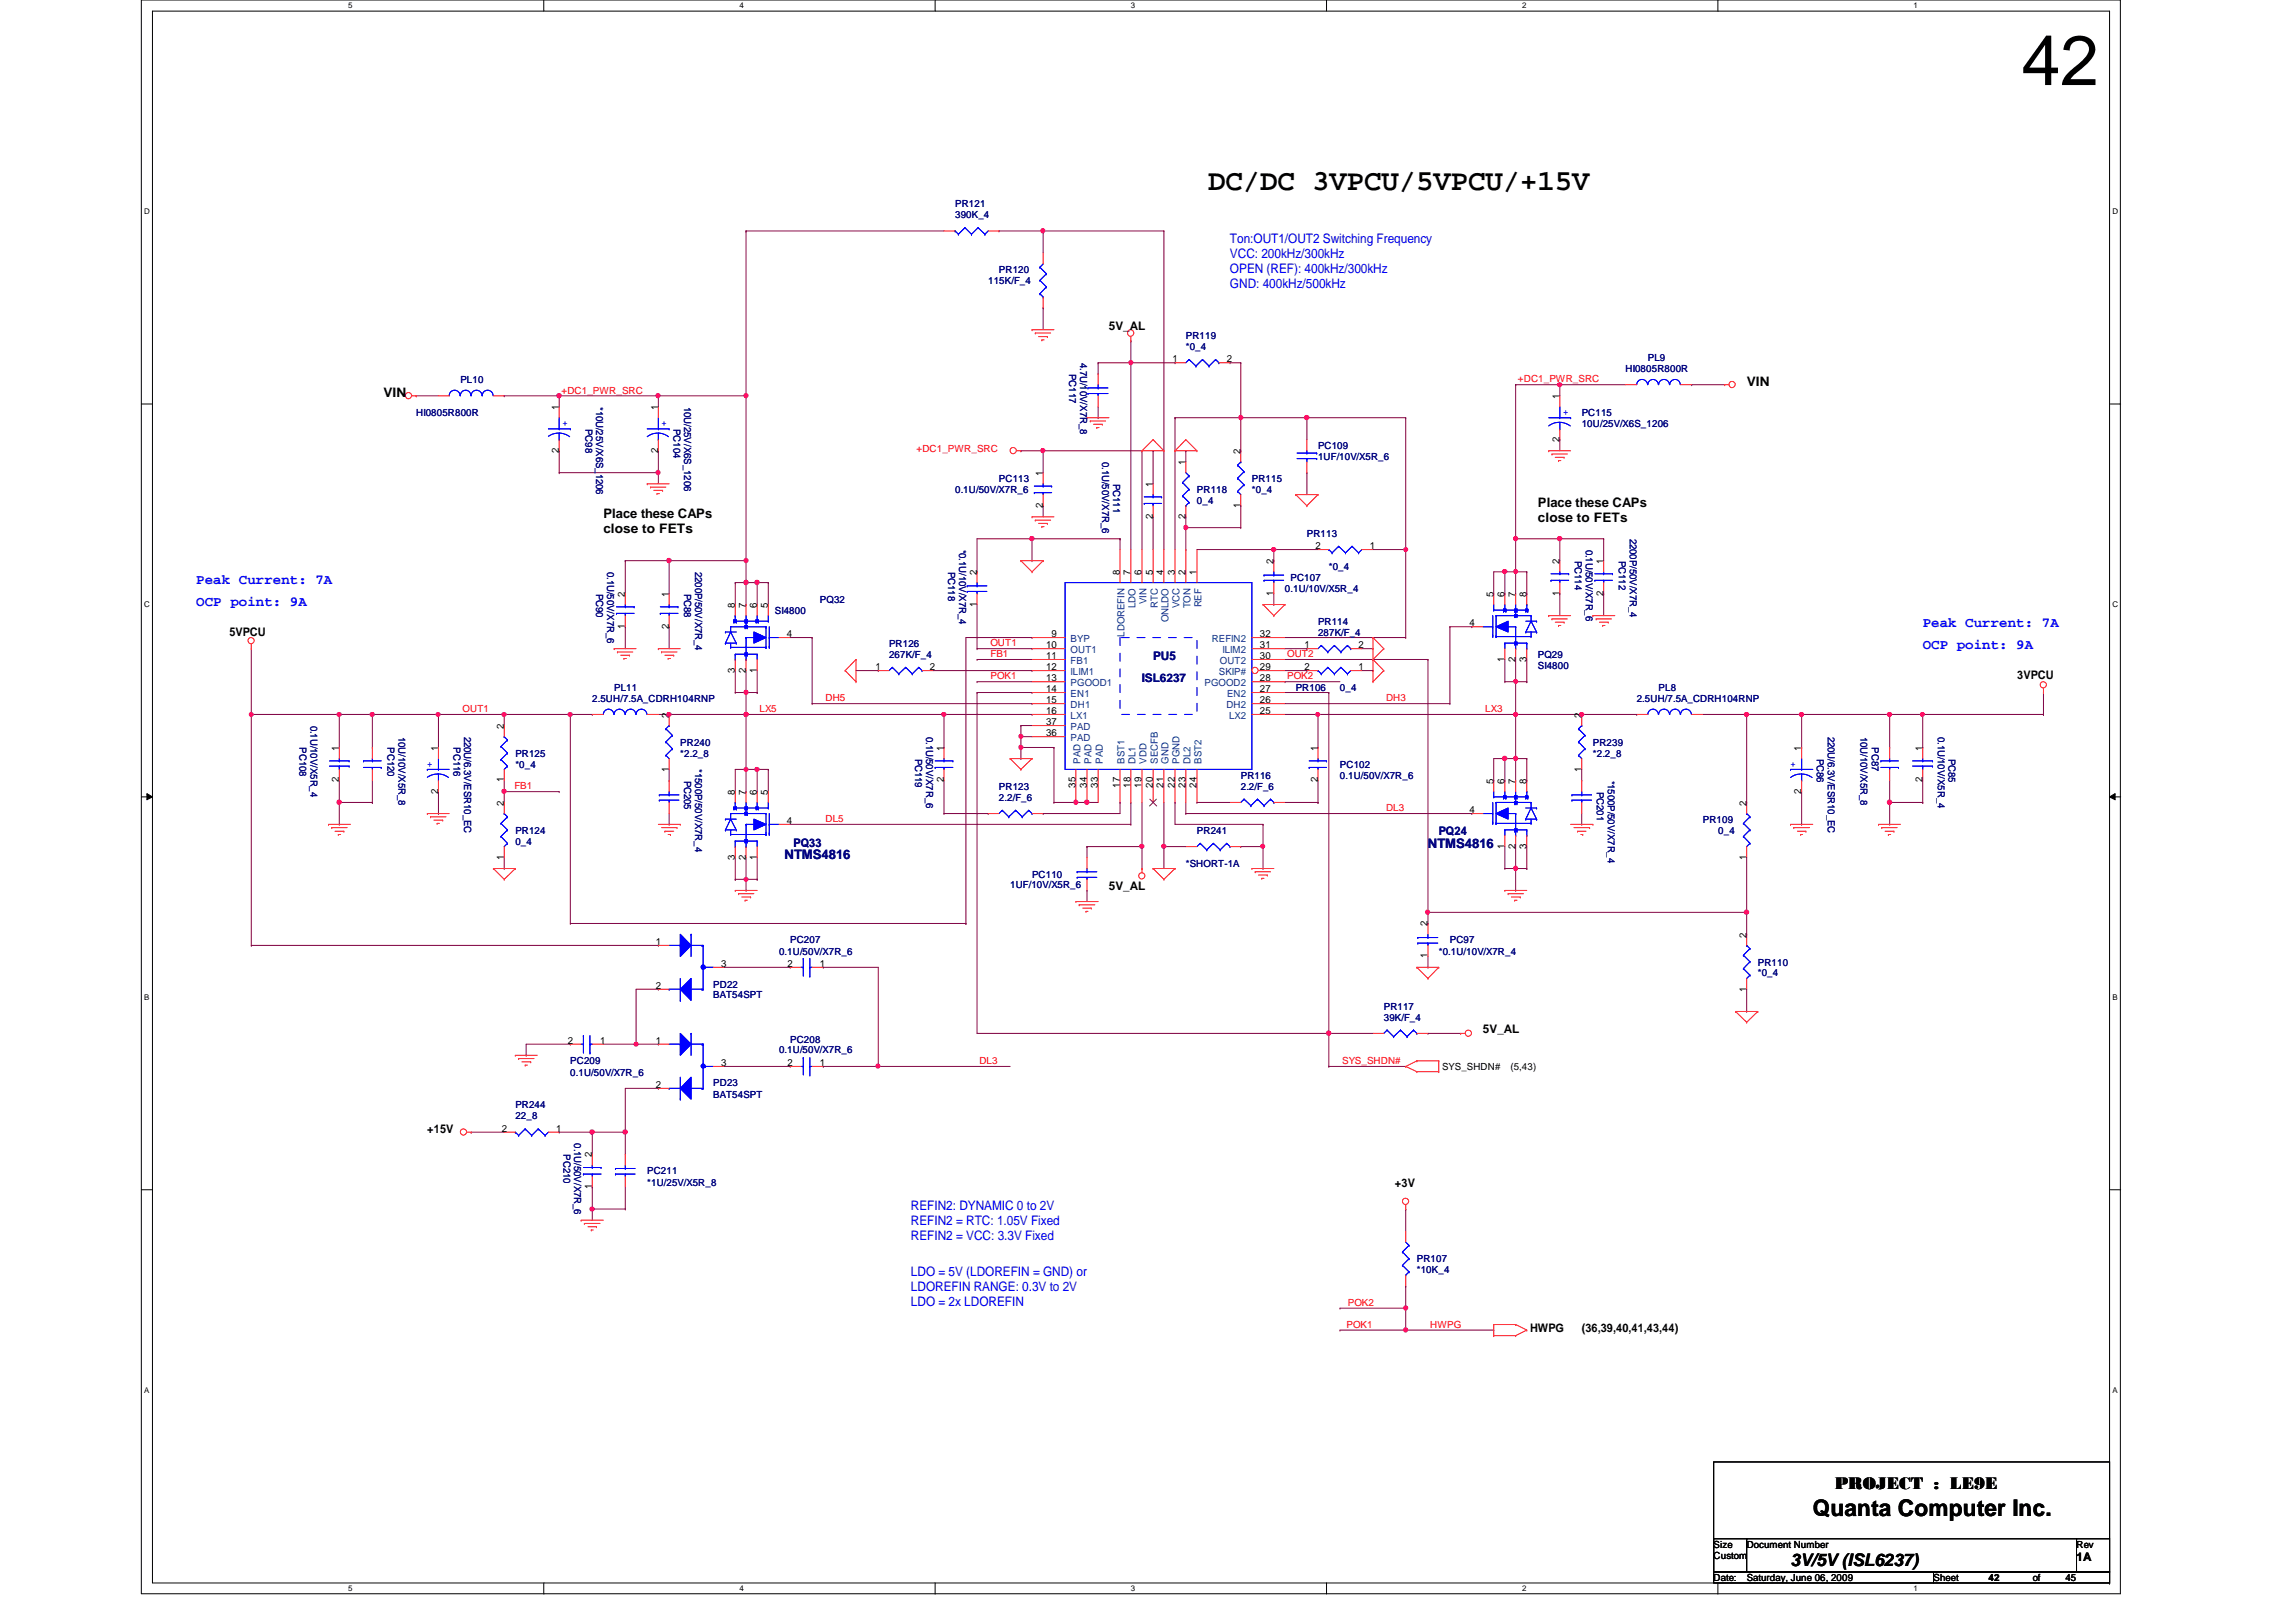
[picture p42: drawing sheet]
<svg xmlns="http://www.w3.org/2000/svg" width="297mm" height="210mm" viewBox="0 0 297 210" stroke-linecap="round" stroke-linejoin="round" font-family="sans-serif">
<defs><g id="words">
<text font-size="9.1" x="261.5" y="11">42</text>
<text font-size="3.8" x="156.3" y="24.6">DC/DC 3VPCU/5VPCU/+15V</text>
<text font-size="3" x="234.5" y="196.2">Quanta Computer Inc.</text>
<g font-size="2.2">
<text x="237.4" y="192.7">PROJECT : LE9E</text>
<text x="231.6" y="202.6">3V/5V (ISL6237)</text>
</g>
<g font-size="1.8" fill="#00f">
<text x="25.4" y="75.5">Peak Current: 7A</text>
<text x="25.4" y="78.4">OCP point: 9A</text>
<text x="248.7" y="81.2">Peak Current: 7A</text>
<text x="248.7" y="84">OCP point: 9A</text>
</g>
<g font-size="1.7" fill="#00f">
<text x="159.1" y="31.4">Ton:OUT1/OUT2 Switching Frequency</text>
<text x="159.1" y="33.4">VCC: 200kHz/300kHz</text>
<text x="159.1" y="35.3">OPEN (REF): 400kHz/300kHz</text>
<text x="159.1" y="37.3">GND: 400kHz/500kHz</text>
<text x="117.9" y="156.6">REFIN2: DYNAMIC 0 to 2V</text>
<text x="117.9" y="158.5">REFIN2 = RTC: 1.05V Fixed</text>
<text x="117.9" y="160.5">REFIN2 = VCC: 3.3V Fixed</text>
<text x="117.9" y="165.1">LDO = 5V (LDOREFIN = GND) or</text>
<text x="117.9" y="167">LDOREFIN RANGE: 0.3V to 2V</text>
<text x="117.9" y="169">LDO = 2x LDOREFIN</text>
</g>
<g font-size="1.7">
<text x="49.6" y="51.4">VIN</text>
<text x="226" y="50">VIN</text>
<text x="199" y="65.6">Place these CAPs</text>
<text x="78.1" y="67">Place these CAPs</text>
<text x="78.1" y="69">close to FETs</text>
<text x="199" y="67.6">close to FETs</text>
</g>
<g font-size="1.7" fill="#000080">
<text x="101.5" y="111.1">NTMS4816</text>
<text x="184.7" y="109.7">NTMS4816</text>
</g>
<g font-size="1.5">
<text x="143.5" y="42.7">5V_AL</text>
<text x="29.7" y="82.3">5VPCU</text>
<text x="261" y="87.9">3VPCU</text>
<text x="143.5" y="115.2">5V_AL</text>
<text x="191.9" y="133.7">5V_AL</text>
<text x="55.3" y="146.6">+15V</text>
<text x="180.5" y="153.7">+3V</text>
<text x="197.9" y="172.4">HWPG</text>
<text x="204.6" y="172.4">(36,39,40,41,43,44)</text>
<text x="268.6" y="202">1A</text>
</g>
<g font-size="1.5" fill="#000080">
<text x="147.7" y="88.2">ISL6237</text>
<text x="149.2" y="85.4">PU5</text>
<text x="102.7" y="109.6">PQ33</text>
<text x="186.1" y="108.1">PQ24</text>
</g>
<g font-size="1.3" fill="#000080">
<text x="123.6" y="26.8">PR121</text>
<text x="123.6" y="28.2">390K_4</text>
<text x="129.2" y="35.3">PR120</text>
<text x="127.8" y="36.7">115K/F_4</text>
<text x="139.7" y="46.9" transform="rotate(90 139.7 46.9)">4.7U/10V/X7R_8</text>
<text x="153.4" y="43.9">PR119</text>
<text x="153.4" y="45.3">*0_4</text>
<text x="213.2" y="46.7">PL9</text>
<text x="53.8" y="53.8">HI0805R800R</text>
<text x="59.6" y="49.6">PL10</text>
<text x="77.1" y="52.7" transform="rotate(90 77.1 52.7)">*10U/25V/X6S_1206</text>
<text x="88.5" y="52.7" transform="rotate(90 88.5 52.7)">10U/25V/X6S_1206</text>
<text x="138.3" y="48.4" transform="rotate(90 138.3 48.4)">PC117</text>
<text x="204.6" y="53.8">PC115</text>
<text x="210.3" y="48.1">HI0805R800R</text>
<text x="75.7" y="55.5" transform="rotate(90 75.7 55.5)">PC98</text>
<text x="87.1" y="55.5" transform="rotate(90 87.1 55.5)">PC104</text>
<text x="142.6" y="59.8" transform="rotate(90 142.6 59.8)">0.1U/50V/X7R_6</text>
<text x="170.5" y="58.1">PC109</text>
<text x="170.5" y="59.5">1UF/10V/X5R_6</text>
<text x="204.6" y="55.2">10U/25V/X6S_1206</text>
<text x="123.6" y="63.8">0.1U/50V/X7R_6</text>
<text x="129.2" y="62.4">PC113</text>
<text x="144" y="62.6" transform="rotate(90 144 62.6)">PC111</text>
<text x="154.9" y="63.8">PR118</text>
<text x="154.9" y="65.2">0_4</text>
<text x="162" y="62.4">PR115</text>
<text x="162" y="63.8">*0_4</text>
<text x="124.1" y="71.1" transform="rotate(90 124.1 71.1)">*0.1U/10V/X7R_4</text>
<text x="169.1" y="69.5">PR113</text>
<text x="205.1" y="71.1" transform="rotate(90 205.1 71.1)">0.1U/50V/X7R_6</text>
<text x="210.9" y="69.7" transform="rotate(90 210.9 69.7)">2200P/50V/X7R_4</text>
<text x="77.1" y="76.8" transform="rotate(90 77.1 76.8)">PC90</text>
<text x="78.6" y="74" transform="rotate(90 78.6 74)">0.1U/50V/X7R_6</text>
<text x="88.5" y="76.8" transform="rotate(90 88.5 76.8)">PC88</text>
<text x="90" y="74" transform="rotate(90 90 74)">2200P/50V/X7R_4</text>
<text x="122.7" y="74" transform="rotate(90 122.7 74)">PC118</text>
<text x="166.2" y="76.6">0.1U/10V/X5R_4</text>
<text x="167" y="75.2">PC107</text>
<text x="171.9" y="73.7">*0_4</text>
<text x="203.7" y="72.6" transform="rotate(90 203.7 72.6)">PC114</text>
<text x="209.4" y="72.6" transform="rotate(90 209.4 72.6)">PC112</text>
<text x="100.2" y="79.4">SI4800</text>
<text x="106.1" y="78">PQ32</text>
<text x="115" y="83.7">PR126</text>
<text x="170.5" y="80.9">PR114</text>
<text x="170.5" y="82.3">287K/F_4</text>
<text x="79.5" y="89.4">PL11</text>
<text x="115" y="85.1">267K/F_4</text>
<text x="167.6" y="89.4">PR106</text>
<text x="173.4" y="89.4">0_4</text>
<text x="199" y="85.1">PQ29</text>
<text x="199" y="86.5">SI4800</text>
<text x="214.6" y="89.4">PL8</text>
<text x="40.2" y="93.9" transform="rotate(90 40.2 93.9)">0.1U/10V/X5R_4</text>
<text x="51.6" y="95.3" transform="rotate(90 51.6 95.3)">10U/10V/X5R_8</text>
<text x="60.1" y="95.3" transform="rotate(90 60.1 95.3)">220U/6.3V/ESR10_EC</text>
<text x="76.6" y="90.8">2.5UH/7.5A_CDRH104RNP</text>
<text x="119.8" y="95.3" transform="rotate(90 119.8 95.3)">0.1U/50V/X7R_6</text>
<text x="211.7" y="90.8">2.5UH/7.5A_CDRH104RNP</text>
<text x="236.5" y="95.3" transform="rotate(90 236.5 95.3)">220U/6.3V/ESR10_EC</text>
<text x="240.7" y="95.3" transform="rotate(90 240.7 95.3)">10U/10V/X5R_8</text>
<text x="250.7" y="95.3" transform="rotate(90 250.7 95.3)">0.1U/10V/X5R_4</text>
<text x="38.7" y="96.7" transform="rotate(90 38.7 96.7)">PC108</text>
<text x="50.1" y="96.7" transform="rotate(90 50.1 96.7)">PC120</text>
<text x="58.7" y="96.7" transform="rotate(90 58.7 96.7)">PC116</text>
<text x="66.7" y="97.9">PR125</text>
<text x="66.7" y="99.4">*0_4</text>
<text x="88" y="96.5">PR240</text>
<text x="88" y="97.9">*2.2_8</text>
<text x="88.5" y="101" transform="rotate(90 88.5 101)">PC205</text>
<text x="90" y="99.6" transform="rotate(90 90 99.6)">*1500P/50V/X7R_4</text>
<text x="118.4" y="98.2" transform="rotate(90 118.4 98.2)">PC119</text>
<text x="160.5" y="100.8">PR116</text>
<text x="173.4" y="99.4">PC102</text>
<text x="173.4" y="100.8">0.1U/50V/X7R_6</text>
<text x="206.1" y="96.5">PR239</text>
<text x="206.1" y="97.9">*2.2_8</text>
<text x="208" y="101" transform="rotate(90 208 101)">*1500P/50V/X7R_4</text>
<text x="235" y="98.2" transform="rotate(90 235 98.2)">PC86</text>
<text x="242.1" y="96.7" transform="rotate(90 242.1 96.7)">PC87</text>
<text x="252.1" y="98.2" transform="rotate(90 252.1 98.2)">PC85</text>
<text x="66.7" y="107.9">PR124</text>
<text x="129.2" y="102.2">PR123</text>
<text x="129.2" y="103.6">2.2/F_6</text>
<text x="154.9" y="107.9">PR241</text>
<text x="160.5" y="102.2">2.2/F_6</text>
<text x="206.6" y="102.4" transform="rotate(90 206.6 102.4)">PC201</text>
<text x="220.3" y="106.5">PR109</text>
<text x="222.3" y="107.9">0_4</text>
<text x="66.7" y="109.3">0_4</text>
<text x="133.5" y="113.6">PC110</text>
<text x="153.4" y="112.1">*SHORT-1A</text>
<text x="130.7" y="115">1UF/10V/X5R_6</text>
<text x="100.8" y="123.5">0.1U/50V/X7R_6</text>
<text x="102.2" y="122.1">PC207</text>
<text x="186.1" y="123.5">*0.1U/10V/X7R_4</text>
<text x="187.6" y="122.1">PC97</text>
<text x="227.4" y="125">PR110</text>
<text x="92.3" y="127.8">PD22</text>
<text x="92.3" y="129.2">BAT54SPT</text>
<text x="179" y="130.6">PR117</text>
<text x="227.4" y="126.4">*0_4</text>
<text x="73.8" y="137.8">PC209</text>
<text x="100.8" y="136.3">0.1U/50V/X7R_6</text>
<text x="102.2" y="134.9">PC208</text>
<text x="179" y="132.1">39K/F_4</text>
<text x="66.7" y="143.4">PR244</text>
<text x="73.8" y="139.2">0.1U/50V/X7R_6</text>
<text x="92.3" y="140.6">PD23</text>
<text x="92.3" y="142">BAT54SPT</text>
<text x="66.7" y="144.9">22_8</text>
<text x="72.9" y="149.4" transform="rotate(90 72.9 149.4)">PC210</text>
<text x="74.3" y="148" transform="rotate(90 74.3 148)">0.1U/50V/X7R_6</text>
<text x="83.7" y="152">PC211</text>
<text x="83.7" y="153.4">*1U/25V/X5R_8</text>
<text x="183.3" y="163.4">PR107</text>
<text x="183.3" y="164.8">*10K_4</text>
</g>
<g font-size="1.3">
<text x="151.7" y="46.9">1</text>
<text x="158.7" y="46.9">2</text>
<text x="72.3" y="53" transform="rotate(-90 72.3 53)">1</text>
<text x="85.1" y="53" transform="rotate(-90 85.1 53)">1</text>
<text x="201.8" y="51.6" transform="rotate(-90 201.8 51.6)">1</text>
<text x="72.3" y="58.6" transform="rotate(-90 72.3 58.6)">2</text>
<text x="85.1" y="58.6" transform="rotate(-90 85.1 58.6)">2</text>
<text x="160.5" y="58.8" transform="rotate(-90 160.5 58.8)">2</text>
<text x="201.8" y="57.2" transform="rotate(-90 201.8 57.2)">2</text>
<text x="134.9" y="65.7" transform="rotate(-90 134.9 65.7)">2</text>
<text x="134.9" y="61.6" transform="rotate(-90 134.9 61.6)">1</text>
<text x="149.1" y="63" transform="rotate(-90 149.1 63)">1</text>
<text x="153.4" y="60.2" transform="rotate(-90 153.4 60.2)">1</text>
<text x="160.5" y="65.7" transform="rotate(-90 160.5 65.7)">1</text>
<text x="149.1" y="67.1" transform="rotate(-90 149.1 67.1)">2</text>
<text x="153.4" y="67.1" transform="rotate(-90 153.4 67.1)">2</text>
<text x="170.2" y="71.1">2</text>
<text x="177.2" y="71.1">1</text>
<text x="80.9" y="77.2" transform="rotate(-90 80.9 77.2)">2</text>
<text x="86.5" y="77.2" transform="rotate(-90 86.5 77.2)">1</text>
<text x="126.4" y="74.4" transform="rotate(-90 126.4 74.4)">2</text>
<text x="144.9" y="74.4" transform="rotate(-90 144.9 74.4)">8</text>
<text x="146.3" y="74.4" transform="rotate(-90 146.3 74.4)">7</text>
<text x="147.7" y="74.4" transform="rotate(-90 147.7 74.4)">6</text>
<text x="149.1" y="74.4" transform="rotate(-90 149.1 74.4)">5</text>
<text x="150.5" y="74.4" transform="rotate(-90 150.5 74.4)">4</text>
<text x="152" y="74.4" transform="rotate(-90 152 74.4)">3</text>
<text x="153.4" y="74.4" transform="rotate(-90 153.4 74.4)">2</text>
<text x="154.8" y="74.4" transform="rotate(-90 154.8 74.4)">1</text>
<text x="164.8" y="77.1" transform="rotate(-90 164.8 77.1)">1</text>
<text x="164.8" y="73" transform="rotate(-90 164.8 73)">2</text>
<text x="193.2" y="77.2" transform="rotate(-90 193.2 77.2)">5</text>
<text x="194.6" y="77.2" transform="rotate(-90 194.6 77.2)">6</text>
<text x="196" y="77.2" transform="rotate(-90 196 77.2)">7</text>
<text x="197.5" y="77.2" transform="rotate(-90 197.5 77.2)">8</text>
<text x="201.8" y="77.1" transform="rotate(-90 201.8 77.1)">1</text>
<text x="201.8" y="73" transform="rotate(-90 201.8 73)">2</text>
<text x="207.4" y="77.1" transform="rotate(-90 207.4 77.1)">2</text>
<text x="207.4" y="73" transform="rotate(-90 207.4 73)">1</text>
<text x="80.9" y="81.4" transform="rotate(-90 80.9 81.4)">1</text>
<text x="86.5" y="81.4" transform="rotate(-90 86.5 81.4)">2</text>
<text x="95.1" y="78.7" transform="rotate(-90 95.1 78.7)">8</text>
<text x="96.5" y="78.7" transform="rotate(-90 96.5 78.7)">7</text>
<text x="97.9" y="78.7" transform="rotate(-90 97.9 78.7)">6</text>
<text x="99.4" y="78.7" transform="rotate(-90 99.4 78.7)">5</text>
<text x="101.8" y="82.5">4</text>
<text x="126.4" y="78.5" transform="rotate(-90 126.4 78.5)">1</text>
<text x="135.3" y="83.9">10</text>
<text x="136.1" y="82.5">9</text>
<text x="163" y="83.9">31</text>
<text x="163" y="82.5">32</text>
<text x="168.8" y="83.9">1</text>
<text x="175.8" y="83.9">2</text>
<text x="190.1" y="81.1">4</text>
<text x="95.1" y="87" transform="rotate(-90 95.1 87)">3</text>
<text x="96.5" y="87" transform="rotate(-90 96.5 87)">2</text>
<text x="97.9" y="87" transform="rotate(-90 97.9 87)">1</text>
<text x="113.3" y="86.7">1</text>
<text x="120.3" y="86.7">2</text>
<text x="135.3" y="85.3">11</text>
<text x="135.3" y="86.7">12</text>
<text x="135.3" y="88.2">13</text>
<text x="135.3" y="89.6">14</text>
<text x="163" y="89.6">27</text>
<text x="163" y="88.2">28</text>
<text x="163" y="86.7">29</text>
<text x="163" y="85.3">30</text>
<text x="168.8" y="86.7">2</text>
<text x="175.8" y="86.7">1</text>
<text x="194.6" y="85.6" transform="rotate(-90 194.6 85.6)">1</text>
<text x="196" y="85.6" transform="rotate(-90 196 85.6)">2</text>
<text x="197.5" y="85.6" transform="rotate(-90 197.5 85.6)">3</text>
<text x="65.2" y="94.3" transform="rotate(-90 65.2 94.3)">2</text>
<text x="86.5" y="92.9" transform="rotate(-90 86.5 92.9)">2</text>
<text x="135.3" y="91">15</text>
<text x="135.3" y="92.4">16</text>
<text x="135.3" y="95.3">36</text>
<text x="135.3" y="93.9">37</text>
<text x="163" y="92.4">25</text>
<text x="163" y="91">26</text>
<text x="204.6" y="92.9" transform="rotate(-90 204.6 92.9)">2</text>
<text x="43.9" y="101.3" transform="rotate(-90 43.9 101.3)">2</text>
<text x="43.9" y="97.2" transform="rotate(-90 43.9 97.2)">1</text>
<text x="56.7" y="97.2" transform="rotate(-90 56.7 97.2)">1</text>
<text x="65.2" y="101.3" transform="rotate(-90 65.2 101.3)">1</text>
<text x="86.5" y="99.9" transform="rotate(-90 86.5 99.9)">1</text>
<text x="122.1" y="101.3" transform="rotate(-90 122.1 101.3)">2</text>
<text x="122.1" y="97.2" transform="rotate(-90 122.1 97.2)">1</text>
<text x="139.1" y="101.9" transform="rotate(-90 139.1 101.9)">35</text>
<text x="140.6" y="101.9" transform="rotate(-90 140.6 101.9)">34</text>
<text x="142" y="101.9" transform="rotate(-90 142 101.9)">33</text>
<text x="144.9" y="101.9" transform="rotate(-90 144.9 101.9)">17</text>
<text x="146.3" y="101.9" transform="rotate(-90 146.3 101.9)">18</text>
<text x="147.7" y="101.9" transform="rotate(-90 147.7 101.9)">19</text>
<text x="149.1" y="101.9" transform="rotate(-90 149.1 101.9)">20</text>
<text x="150.5" y="101.9" transform="rotate(-90 150.5 101.9)">21</text>
<text x="152" y="101.9" transform="rotate(-90 152 101.9)">22</text>
<text x="153.4" y="101.9" transform="rotate(-90 153.4 101.9)">23</text>
<text x="154.8" y="101.9" transform="rotate(-90 154.8 101.9)">24</text>
<text x="170.5" y="101.3" transform="rotate(-90 170.5 101.3)">2</text>
<text x="170.5" y="97.2" transform="rotate(-90 170.5 97.2)">1</text>
<text x="193.2" y="101.4" transform="rotate(-90 193.2 101.4)">5</text>
<text x="194.6" y="101.4" transform="rotate(-90 194.6 101.4)">6</text>
<text x="196" y="101.4" transform="rotate(-90 196 101.4)">7</text>
<text x="197.5" y="101.4" transform="rotate(-90 197.5 101.4)">8</text>
<text x="204.6" y="99.9" transform="rotate(-90 204.6 99.9)">1</text>
<text x="233" y="97.2" transform="rotate(-90 233 97.2)">1</text>
<text x="248.7" y="101.3" transform="rotate(-90 248.7 101.3)">2</text>
<text x="248.7" y="97.2" transform="rotate(-90 248.7 97.2)">1</text>
<text x="56.7" y="102.7" transform="rotate(-90 56.7 102.7)">2</text>
<text x="65.2" y="104.3" transform="rotate(-90 65.2 104.3)">2</text>
<text x="95.1" y="102.8" transform="rotate(-90 95.1 102.8)">8</text>
<text x="96.5" y="102.8" transform="rotate(-90 96.5 102.8)">7</text>
<text x="97.9" y="102.8" transform="rotate(-90 97.9 102.8)">6</text>
<text x="99.4" y="102.8" transform="rotate(-90 99.4 102.8)">5</text>
<text x="101.8" y="106.6">4</text>
<text x="190.1" y="105.2">4</text>
<text x="225.9" y="104.3" transform="rotate(-90 225.9 104.3)">2</text>
<text x="233" y="102.7" transform="rotate(-90 233 102.7)">2</text>
<text x="65.2" y="111.3" transform="rotate(-90 65.2 111.3)">1</text>
<text x="95.1" y="111.3" transform="rotate(-90 95.1 111.3)">3</text>
<text x="96.5" y="111.3" transform="rotate(-90 96.5 111.3)">2</text>
<text x="97.9" y="111.3" transform="rotate(-90 97.9 111.3)">1</text>
<text x="194.6" y="109.8" transform="rotate(-90 194.6 109.8)">1</text>
<text x="196" y="109.8" transform="rotate(-90 196 109.8)">2</text>
<text x="197.5" y="109.8" transform="rotate(-90 197.5 109.8)">3</text>
<text x="225.9" y="111.3" transform="rotate(-90 225.9 111.3)">1</text>
<text x="184.7" y="119.9" transform="rotate(-90 184.7 119.9)">2</text>
<text x="84.8" y="122.3">1</text>
<text x="93.3" y="125.1">3</text>
<text x="101.9" y="125.1">2</text>
<text x="106.1" y="125.1">1</text>
<text x="184.7" y="124" transform="rotate(-90 184.7 124)">1</text>
<text x="225.9" y="121.3" transform="rotate(-90 225.9 121.3)">2</text>
<text x="84.8" y="128">2</text>
<text x="225.9" y="128.3" transform="rotate(-90 225.9 128.3)">1</text>
<text x="73.4" y="135.1">2</text>
<text x="77.6" y="135.1">1</text>
<text x="84.8" y="135.1">1</text>
<text x="93.3" y="138">3</text>
<text x="101.9" y="138">2</text>
<text x="106.1" y="138">1</text>
<text x="84.8" y="140.8">2</text>
<text x="186.6" y="138.5">SYS_SHDN#</text>
<text x="195.4" y="138.5">(5,43)</text>
<text x="64.9" y="146.5">2</text>
<text x="72" y="146.5">1</text>
<text x="76.6" y="149.8" transform="rotate(-90 76.6 149.8)">2</text>
<text x="76.6" y="153.9" transform="rotate(-90 76.6 153.9)">1</text>
<text x="221.7" y="201.8">Custom</text>
<text x="221.7" y="200.3">Size</text>
<text x="226" y="200.3">Document Number</text>
<text x="268.6" y="200.3">Rev</text>
<text x="221.7" y="204.6">Date:</text>
<text x="226" y="204.6">Saturday, June 06, 2009</text>
<text x="250.1" y="204.6">Sheet</text>
<text x="257.3" y="204.6">42</text>
<text x="263" y="204.6">of</text>
<text x="267.2" y="204.6">45</text>
</g>
<g font-size="1.3" fill="#f00">
<text x="72.6" y="50.9">+DC1_PWR_SRC</text>
<text x="196.4" y="49.5">+DC1_PWR_SRC</text>
<text x="118.6" y="58.5">+DC1_PWR_SRC</text>
<text x="128.1" y="83.7">OUT1</text>
<text x="128.1" y="87.9">POK1</text>
<text x="128.1" y="85">FB1</text>
<text x="166.5" y="87.9">POK2</text>
<text x="166.5" y="85">OUT2</text>
<text x="59.9" y="92.2">OUT1</text>
<text x="98.3" y="92.2">LX5</text>
<text x="106.8" y="90.8">DH5</text>
<text x="179.3" y="90.8">DH3</text>
<text x="192.1" y="92.2">LX3</text>
<text x="66.5" y="102.2">FB1</text>
<text x="106.8" y="106.4">DL5</text>
<text x="179.3" y="105">DL3</text>
<text x="126.7" y="137.7">DL3</text>
<text x="173.6" y="137.7">SYS_SHDN#</text>
<text x="174.2" y="171.8">POK1</text>
<text x="174.4" y="169">POK2</text>
<text x="185" y="171.8">HWPG</text>
</g>
<g font-size="1.3" fill="#00f">
<text x="202.2" y="53.7">+</text>
<text x="72.8" y="55.1">+</text>
<text x="85.6" y="55.1">+</text>
<text x="55.3" y="99.2">+</text>
<text x="231.6" y="99.2">+</text>
</g>
<g font-size="1.3" fill="#004080">
<text x="138.5" y="83.1">BYP</text>
<text x="145.5" y="82.4" transform="rotate(-90 145.5 82.4)">LDOREFIN</text>
<text x="146.9" y="78.7" transform="rotate(-90 146.9 78.7)">LDO</text>
<text x="148.3" y="78.2" transform="rotate(-90 148.3 78.2)">VIN</text>
<text x="149.8" y="78.7" transform="rotate(-90 149.8 78.7)">RTC</text>
<text x="151.2" y="80.5" transform="rotate(-90 151.2 80.5)">ONLDO</text>
<text x="152.6" y="78.7" transform="rotate(-90 152.6 78.7)">VCC</text>
<text x="154" y="78.7" transform="rotate(-90 154 78.7)">TON</text>
<text x="155.4" y="78.6" transform="rotate(-90 155.4 78.6)">REF</text>
<text x="156.8" y="83.1">REFIN2</text>
<text x="138.5" y="84.5">OUT1</text>
<text x="138.5" y="85.9">FB1</text>
<text x="138.5" y="87.4">ILIM1</text>
<text x="138.5" y="88.8">PGOOD1</text>
<text x="155.8" y="88.8">PGOOD2</text>
<text x="157.7" y="87.4">SKIP#</text>
<text x="157.8" y="85.9">OUT2</text>
<text x="158.2" y="84.5">ILIM2</text>
<text x="138.5" y="90.2">EN1</text>
<text x="138.5" y="91.7">DH1</text>
<text x="138.5" y="93">LX1</text>
<text x="138.5" y="95.9">PAD</text>
<text x="138.5" y="94.5">PAD</text>
<text x="158.7" y="91.7">DH2</text>
<text x="158.7" y="90.2">EN2</text>
<text x="159" y="93">LX2</text>
<text x="139.8" y="98.8" transform="rotate(-90 139.8 98.8)">PAD</text>
<text x="141.2" y="98.8" transform="rotate(-90 141.2 98.8)">PAD</text>
<text x="142.7" y="98.8" transform="rotate(-90 142.7 98.8)">PAD</text>
<text x="145.5" y="98.8" transform="rotate(-90 145.5 98.8)">BST1</text>
<text x="146.9" y="98.8" transform="rotate(-90 146.9 98.8)">DL1</text>
<text x="148.3" y="98.8" transform="rotate(-90 148.3 98.8)">VDD</text>
<text x="149.8" y="98.8" transform="rotate(-90 149.8 98.8)">SECFB</text>
<text x="151.2" y="98.8" transform="rotate(-90 151.2 98.8)">GND</text>
<text x="152.6" y="98.8" transform="rotate(-90 152.6 98.8)">PGND</text>
<text x="154" y="98.8" transform="rotate(-90 154 98.8)">DL2</text>
<text x="155.4" y="98.8" transform="rotate(-90 155.4 98.8)">BST2</text>
</g>
<g font-size="1">
<text x="45" y="1.1">5</text>
<text x="95.7" y="1.1">4</text>
<text x="146.3" y="1.1">3</text>
<text x="196.9" y="1.1">2</text>
<text x="247.6" y="1.1">1</text>
<text x="18.7" y="27.7">D</text>
<text x="273.3" y="27.7">D</text>
<text x="18.7" y="78.6">C</text>
<text x="273.3" y="78.6">C</text>
<text x="18.7" y="129.4">B</text>
<text x="273.3" y="129.4">B</text>
<text x="18.7" y="180.3">A</text>
<text x="273.3" y="180.3">A</text>
<text x="45" y="205.9">5</text>
<text x="95.7" y="205.9">4</text>
<text x="146.3" y="205.9">3</text>
<text x="196.9" y="205.9">2</text>
<text x="247.6" y="205.9">1</text>
</g>
</g></defs>
<path d="M18.3 0h256v206.2h-256zM19.7 1.4h253.2v203.5h-253.2z" fill="none" stroke="#000" stroke-width=".13"/>
<g fill="#fff">
<path d="M45 .2h.6v1.1h-.6z"/>
<path d="M45 205h.6v1.2h-.6z"/>
</g>
<path d="M70.4 0v1.4M70.4 204.9v1.4" fill="none" stroke="#000" stroke-width=".13"/>
<g fill="#fff">
<path d="M95.7 .2h.5v1.1h-.5z"/>
<path d="M95.7 205h.5v1.2h-.5z"/>
</g>
<path d="M121 0v1.4M121 204.9v1.4" fill="none" stroke="#000" stroke-width=".13"/>
<g fill="#fff">
<path d="M146.3 .2h.6v1.1h-.6z"/>
<path d="M146.3 205h.6v1.2h-.6z"/>
</g>
<path d="M171.6 0v1.4M171.6 204.9v1.4" fill="none" stroke="#000" stroke-width=".13"/>
<g fill="#fff">
<path d="M196.9 .2h.6v1.1h-.6z"/>
<path d="M196.9 205h.6v1.2h-.6z"/>
</g>
<path d="M222.2 0v1.4M222.2 204.9v1.4" fill="none" stroke="#000" stroke-width=".13"/>
<g fill="#fff">
<path d="M247.6 .2h.5v1.1h-.5z"/>
<path d="M247.6 205h.5v1.2h-.5z"/>
<path d="M18.7 26.8h.7v1.2h-.7z"/>
<path d="M273.3 26.8h.7v1.2h-.7z"/>
<path d="M18.7 77.7h.7v1.1h-.7z"/>
<path d="M273.3 77.7h.7v1.1h-.7z"/>
</g>
<path d="M18.3 52.3h1.4M272.9 52.3h1.5" fill="none" stroke="#000" stroke-width=".13"/>
<g fill="#fff">
<path d="M18.7 128.5h.6v1.2h-.6z"/>
<path d="M273.3 128.5h.7v1.2h-.7z"/>
</g>
<path d="M18.3 103.1h1.4M19 102.7l.7 .4-.7 .4zM272.9 103.1l.7-.4v.8zM272.9 103.1h1.5" fill="none" stroke="#000" stroke-width=".13"/>
<path d="M19 102.7l.7 .4-.7 .4zM272.9 103.1l.7-.4v.8z" fill="#000"/>
<g fill="#fff">
<path d="M18.7 179.4h.6v1.1h-.6z"/>
<path d="M273.3 179.4h.6v1.1h-.6z"/>
</g>
<path d="M18.3 154h1.4M272.9 154h1.5" fill="none" stroke="#000" stroke-width=".13"/>
<g fill="none" stroke="#800040" stroke-width=".13">
<path d="M85.2 51.2h.1M85.2 51.2h11.3M142.1 48.4h.1M142.1 46.9v1.5M146.3 46.9h5.7M152 46.9h.1M126.4 89.6h7.1M133.5 89.6h.1M140.6 109.6h.1M140.6 109.6v1.4M147.7 109.6h.1M147.7 103.8v5.8"/>
<path d="M153.4 105.3h37M190.4 105.3h.1M171.9 133.7h.1M171.9 133.7h5.7"/>
</g>
<circle cx="96.5" cy="51.2" r=".27" fill="#f0f"/>
<circle cx="96.5" cy="51.2" r=".27" fill="none" stroke="#f0f" stroke-width=".13"/>
<circle cx="85.1" cy="51.2" r=".27" fill="#f0f"/>
<circle cx="85.1" cy="51.2" r=".27" fill="none" stroke="#f0f" stroke-width=".13"/>
<path d="M160.5 58.3h.1M160.5 54.1v4.2M73.8 92.5v27M125 82.5v37M73.8 119.5h.1M73.8 119.5h51.2M125 119.5h.1M171.9 138h.1M171.9 138h10M226 130.9h.1M226 128v2.9" fill="none" stroke="#800040" stroke-width=".13"/>
<circle cx="73.8" cy="92.5" r=".27" fill="#f0f"/>
<circle cx="73.8" cy="92.5" r=".27" fill="none" stroke="#f0f" stroke-width=".13"/>
<path d="M201.8 49.8h.1M201.8 49.8h8.5" fill="none" stroke="#800040" stroke-width=".13"/>
<circle cx="201.8" cy="49.8" r=".27" fill="#f0f"/>
<circle cx="201.8" cy="49.8" r=".27" fill="none" stroke="#f0f" stroke-width=".13"/>
<g fill="none" stroke="#800040" stroke-width=".13">
<path d="M129.2 29.9h.1M129.2 29.9h21.4M135 29.9h.1M142.1 46.9h.1M146.3 44.1h.1M146.3 44.1v2.8h-4.2M152 54.1h.1M152 54.1h17.1M160.5 54.1h.1M126.4 78.2v5.7M153.4 66.9h.1M153.4 66.9v1.4"/>
<path d="M73.8 92.5h2.8M76.6 92.5h.1M110.7 86.8h2.9M113.6 86.8h.1M126.4 83.9h.1"/>
</g>
<circle cx="134.9" cy="29.9" r=".27" fill="#f0f"/>
<circle cx="134.9" cy="29.9" r=".27" fill="none" stroke="#f0f" stroke-width=".13"/>
<path d="M149.2 58.3h.1M149.2 58.3v4.3M153.4 68.3h7.1M160.5 68.3h.1" fill="none" stroke="#800040" stroke-width=".13"/>
<circle cx="153.4" cy="68.3" r=".27" fill="#f0f"/>
<circle cx="153.4" cy="68.3" r=".27" fill="none" stroke="#f0f" stroke-width=".13"/>
<g fill="none" stroke="#800040" stroke-width=".13">
<path d="M96.5 29.9h.1M96.5 29.9h25.6M135 39.8h.1M135 39.8v2.9M96.5 51.2h.1M96.5 51.2v21.4M153.4 58.3h.1M153.4 58.3v1.5M169.1 54.1h.1M169.1 54.1v2.8M153.4 71.1h.1M153.4 68.3v2.8"/>
<path d="M169.1 61.2h.1M169.1 61.2v2.8M171.9 89.6v44.1M126.4 133.7h45.5M171.9 133.7h.1M184.7 133.7h.1M184.7 133.7h4.3M173.4 172.1h.1M181.9 169.3h.1M181.9 169.3v2.8h-8.5"/>
</g>
<circle cx="181.8" cy="172.1" r=".27" fill="#f0f"/>
<circle cx="181.8" cy="172.1" r=".27" fill="none" stroke="#f0f" stroke-width=".13"/>
<g fill="none" stroke="#800040" stroke-width=".13">
<path d="M135 29.9h.1M135 29.9v2.8M159.1 46.9h.1M159.1 46.9h1.4M160.5 46.9h.1M160.5 46.9v7.2M201.8 49.8h.1M201.8 49.8v1.4M218.9 49.8h.1M218.9 49.8h4.2M133.5 72.6h.1M133.5 69.7v2.9"/>
<path d="M149.2 66.9h.1M149.2 66.9v4.2M160.5 65.4h.1M160.5 65.4v2.9"/>
</g>
<circle cx="160.5" cy="54" r=".27" fill="#f0f"/>
<circle cx="160.5" cy="54" r=".27" fill="none" stroke="#f0f" stroke-width=".13"/>
<path d="M169.1 54.1h.1M169.1 54.1h12.8" fill="none" stroke="#800040" stroke-width=".13"/>
<circle cx="169" cy="54" r=".29" fill="#f0f"/>
<circle cx="169" cy="54" r=".29" fill="none" stroke="#f0f" stroke-width=".13"/>
<path d="M171.9 133.7h.1M171.9 133.7v4.3" fill="none" stroke="#800040" stroke-width=".13"/>
<circle cx="171.9" cy="133.7" r=".29" fill="#f0f"/>
<circle cx="171.9" cy="133.7" r=".29" fill="none" stroke="#f0f" stroke-width=".13"/>
<path d="M53.8 51.2h.1M53.8 51.2h2.9M146.3 46.9h.1M146.3 46.9v24.2M147.7 58.3h.1M147.7 58.3v12.8M98 78.2h.1M98 75.4v2.8M196.1 92.5h.1M196.1 88.2v4.3M135 105.3h.1M135 105.3h9.9" fill="none" stroke="#800040" stroke-width=".13"/>
<circle cx="146.3" cy="46.9" r=".27" fill="#f0f"/>
<circle cx="146.3" cy="46.9" r=".27" fill="none" stroke="#f0f" stroke-width=".13"/>
<g fill="none" stroke="#800040" stroke-width=".13">
<path d="M86.6 72.6h.1M86.6 72.6v4.2M96.5 78.2h.1M96.5 75.4v2.8M80.9 81.1h.1M80.9 81.1v2.8M98 89.6h.1M98 86.8v2.8M166.2 86.8h2.9M169.1 86.8h.1M187.6 81.1h2.8M190.4 81.1h.1"/>
<path d="M194.7 88.2h1.4M196.1 88.2h.1M122.1 105.3h5.7M127.8 105.3h.1M181.9 156.5h.1M181.9 156.5v2.8"/>
</g>
<circle cx="96.5" cy="75.4" r=".27" fill="#f0f"/>
<circle cx="96.5" cy="75.4" r=".27" fill="none" stroke="#f0f" stroke-width=".13"/>
<path d="M126.4 88.2h.1M126.4 88.2h7.1M194.7 88.2h.1M194.7 85.3v2.9M196.1 88.2h.1M196.1 85.3v2.9M197.5 88.2h.1M197.5 85.3v2.9M65.2 103.8h.1M65.2 102.4v1.4" fill="none" stroke="#800040" stroke-width=".13"/>
<circle cx="196.1" cy="88.2" r=".26" fill="#f0f"/>
<circle cx="196.1" cy="88.2" r=".26" fill="none" stroke="#f0f" stroke-width=".13"/>
<g fill="none" stroke="#800040" stroke-width=".13">
<path d="M164.8 78.2h.1M164.8 76.8v1.4M193.2 74h1.5M194.7 74h.1M86.6 81.1h.1M86.6 81.1v2.8M95.1 89.6h.1M95.1 86.8v2.8M166.2 88.2h.1M166.2 88.2h7.2M170.5 92.5h25.6M196.1 92.5h.1"/>
<path d="M196.1 88.2h1.4M197.5 88.2h.1"/>
</g>
<circle cx="196.1" cy="92.5" r=".26" fill="#f0f"/>
<circle cx="196.1" cy="92.5" r=".26" fill="none" stroke="#f0f" stroke-width=".13"/>
<path d="M105.1 91.1h.1M105.1 82.5v8.6M194.7 98.2h1.4M196.1 98.2h.1" fill="none" stroke="#800040" stroke-width=".13"/>
<circle cx="196.1" cy="98.1" r=".27" fill="#f0f"/>
<circle cx="196.1" cy="98.1" r=".27" fill="none" stroke="#f0f" stroke-width=".13"/>
<path d="M86.6 72.6h.1M86.6 72.6h9.9M99.4 78.2h.1M99.4 75.4v2.8M102.2 82.5h2.9M105.1 82.5h.1" fill="none" stroke="#800040" stroke-width=".13"/>
<circle cx="96.5" cy="72.5" r=".27" fill="#f0f"/>
<circle cx="96.5" cy="72.5" r=".27" fill="none" stroke="#f0f" stroke-width=".13"/>
<circle cx="86.5" cy="72.5" r=".29" fill="#f0f"/>
<circle cx="86.5" cy="72.5" r=".29" fill="none" stroke="#f0f" stroke-width=".13"/>
<path d="M196.1 74h1.4M197.5 74h.1M187.6 81.1h.1M187.6 81.1v10M196.1 92.5h8.5M204.6 92.5h.1" fill="none" stroke="#800040" stroke-width=".13"/>
<circle cx="196.1" cy="92.5" r=".26" fill="#f0f"/>
<circle cx="196.1" cy="92.5" r=".26" fill="none" stroke="#f0f" stroke-width=".13"/>
<g fill="none" stroke="#800040" stroke-width=".13">
<path d="M142.1 54.1h.1M142.1 52.7v1.4M194.7 74h1.4M196.1 74h.1M197.5 98.2h.1M197.5 98.2h-1.4v2.8M122.1 105.3h.1M122.1 101v4.3M154.9 103.8h.1M154.9 103.8h4.2M166.2 103.8h4.3M170.5 103.8h.1"/>
<path d="M196.1 101h.1"/>
</g>
<circle cx="196.1" cy="74" r=".26" fill="#f0f"/>
<circle cx="196.1" cy="74" r=".26" fill="none" stroke="#f0f" stroke-width=".13"/>
<g fill="none" stroke="#800040" stroke-width=".13">
<path d="M150.6 29.9h.1M150.6 29.9v41.2M80.9 72.6h.1M80.9 72.6v4.2M126.4 74h.1M126.4 69.7v4.3M196.1 76.8h.1M196.1 74v2.8M166.2 92.5h4.3M170.5 92.5h.1M193.2 98.2h1.5M194.7 98.2h.1"/>
<path d="M65.2 102.4h.1M65.2 112.4h.1M65.2 101v1.4M65.2 111v1.4"/>
</g>
<circle cx="194.7" cy="98.1" r=".29" fill="#f0f"/>
<circle cx="194.7" cy="98.1" r=".29" fill="none" stroke="#f0f" stroke-width=".13"/>
<path d="M105.1 91.1h28.4M126.4 85.3h.1M126.4 85.3h7.1M133.5 91.1h.1M197.5 98.2v2.8M65.2 102.4h7.1M72.3 102.4h.1M197.5 101h.1" fill="none" stroke="#800040" stroke-width=".13"/>
<circle cx="65.2" cy="102.4" r=".27" fill="#f0f"/>
<circle cx="65.2" cy="102.4" r=".27" fill="none" stroke="#f0f" stroke-width=".13"/>
<path d="M96.5 99.6h.1M96.5 92.5v7.1M140.6 115.2h.1M140.6 115.2v1.5M150.6 109.6h.1M150.6 109.6h2.8M170.5 103.8h.1M170.5 101v2.8" fill="none" stroke="#800040" stroke-width=".13"/>
<circle cx="96.5" cy="92.5" r=".26" fill="#f0f"/>
<circle cx="96.5" cy="92.5" r=".26" fill="none" stroke="#f0f" stroke-width=".13"/>
<path d="M194.7 76.8h.1M194.7 74v2.8M264.4 92.5h.1M264.4 89.6v2.9" fill="none" stroke="#800040" stroke-width=".13"/>
<circle cx="194.7" cy="74" r=".27" fill="#f0f"/>
<circle cx="194.7" cy="74" r=".27" fill="none" stroke="#f0f" stroke-width=".13"/>
<g fill="none" stroke="#800040" stroke-width=".13">
<path d="M135 58.3h.1M135 58.3v2.9M193.2 76.8h.1M193.2 74v2.8M122.1 96.7h.1M133.5 92.5h.1M133.5 92.5h-11.4v4.2M166.2 91.1h21.4M187.6 91.1h.1M193.2 98.2v2.8M153.4 105.3h.1M153.4 103.8v1.5"/>
<path d="M193.2 101h.1"/>
</g>
<circle cx="122.1" cy="92.5" r=".27" fill="#f0f"/>
<circle cx="122.1" cy="92.5" r=".27" fill="none" stroke="#f0f" stroke-width=".13"/>
<path d="M98 75.4h1.4M99.4 75.4h.1" fill="none" stroke="#800040" stroke-width=".13"/>
<circle cx="97.9" cy="75.4" r=".29" fill="#f0f"/>
<circle cx="97.9" cy="75.4" r=".29" fill="none" stroke="#f0f" stroke-width=".13"/>
<path d="M96.5 72.6h.1M96.5 72.6v2.8" fill="none" stroke="#800040" stroke-width=".13"/>
<circle cx="96.5" cy="75.4" r=".27" fill="#f0f"/>
<circle cx="96.5" cy="75.4" r=".27" fill="none" stroke="#f0f" stroke-width=".13"/>
<g fill="none" stroke="#800040" stroke-width=".13">
<path d="M197.5 76.8h.1M197.5 74v2.8M120.7 86.8h12.8M133.5 86.8h.1M166.2 85.3h18.5M170.5 96.7h.1M170.5 92.5v4.2M176.2 86.8h1.4M177.6 86.8h.1M184.7 85.3h.1M194.7 98.2v2.8M196.1 98.2h.1"/>
<path d="M196.1 92.5v5.7M144.9 103.8h.1M144.9 103.8v1.5M194.7 101h.1"/>
</g>
<circle cx="170.5" cy="92.5" r=".26" fill="#f0f"/>
<circle cx="170.5" cy="92.5" r=".26" fill="none" stroke="#f0f" stroke-width=".13"/>
<path d="M72.3 51.2h.1M72.3 51.2h12.9M85.2 51.2h.1M85.2 51.2v1.5M152 54.1h.1M152 54.1v17M95.1 78.2h.1M95.1 75.4v2.8" fill="none" stroke="#800040" stroke-width=".13"/>
<circle cx="72.3" cy="51.2" r=".29" fill="#f0f"/>
<circle cx="72.3" cy="51.2" r=".29" fill="none" stroke="#f0f" stroke-width=".13"/>
<path d="M96.5 29.9h.1M96.5 29.9v21.3M125 82.5h8.5M126.4 83.9h7.1M133.5 82.5h.1M133.5 83.9h.1M136.4 103.8h.1M136.4 103.8h2.8M150.6 109.6h.1M150.6 103.8v5.8" fill="none" stroke="#800040" stroke-width=".13"/>
<circle cx="150.6" cy="109.5" r=".27" fill="#f0f"/>
<circle cx="150.6" cy="109.5" r=".27" fill="none" stroke="#f0f" stroke-width=".13"/>
<path d="M32.5 92.5h11.4M43.9 92.5h.1M65.2 92.5h8.6M73.8 92.5h.1M132.1 93.9h.1M132.1 95.3h.1M132.1 93.9h1.4M132.1 95.3h1.4" fill="none" stroke="#800040" stroke-width=".13"/>
<circle cx="43.9" cy="92.5" r=".27" fill="#f0f"/>
<circle cx="43.9" cy="92.5" r=".27" fill="none" stroke="#f0f" stroke-width=".13"/>
<path d="M65.2 93.9h.1M65.2 92.5v1.4" fill="none" stroke="#800040" stroke-width=".13"/>
<circle cx="65.2" cy="92.5" r=".27" fill="#f0f"/>
<circle cx="65.2" cy="92.5" r=".27" fill="none" stroke="#f0f" stroke-width=".13"/>
<path d="M144.9 69.7h.1M144.9 69.7v1.4M85.2 92.5h1.4M86.6 92.5h.1M99.4 99.6v2.8M96.5 113.8h1.5M98 113.8h.1M99.4 102.4h.1" fill="none" stroke="#800040" stroke-width=".13"/>
<circle cx="86.5" cy="92.5" r=".27" fill="#f0f"/>
<circle cx="86.5" cy="92.5" r=".27" fill="none" stroke="#f0f" stroke-width=".13"/>
<path d="M96.5 89.6h.1M96.5 86.8v2.8" fill="none" stroke="#800040" stroke-width=".13"/>
<circle cx="96.5" cy="89.6" r=".27" fill="#f0f"/>
<circle cx="96.5" cy="89.6" r=".27" fill="none" stroke="#f0f" stroke-width=".13"/>
<path d="M95.1 99.6v2.8M96.5 89.6h1.5M96.5 92.5h25.6M98 89.6h.1M98 99.6v2.8M122.1 92.5h.1M95.1 102.4h.1M98 102.4h.1M146.3 103.8h.1M146.3 103.8v2.9" fill="none" stroke="#800040" stroke-width=".13"/>
<circle cx="96.5" cy="92.5" r=".26" fill="#f0f"/>
<circle cx="96.5" cy="92.5" r=".26" fill="none" stroke="#f0f" stroke-width=".13"/>
<path d="M96.5 99.6h2.9M98 99.6h.1M99.4 99.6h.1" fill="none" stroke="#800040" stroke-width=".13"/>
<circle cx="97.9" cy="99.6" r=".27" fill="#f0f"/>
<circle cx="97.9" cy="99.6" r=".27" fill="none" stroke="#f0f" stroke-width=".13"/>
<path d="M96.5 99.6v2.8M96.5 102.4h.1" fill="none" stroke="#800040" stroke-width=".13"/>
<circle cx="96.5" cy="99.6" r=".26" fill="#f0f"/>
<circle cx="96.5" cy="99.6" r=".26" fill="none" stroke="#f0f" stroke-width=".13"/>
<g fill="none" stroke="#800040" stroke-width=".13">
<path d="M166.2 89.6h5.7M171.9 89.6h.1M152 103.8h.1M152 103.8v2.9h11.4M163.4 106.7h.1M194.7 112.4h1.4M196.1 112.4h.1M233.1 106.7h.1M233.1 102.4v4.3M82.3 135.1h.1M82.3 128v7.1M106.5 138h.1"/>
<path d="M106.5 138h7.1"/>
</g>
<circle cx="82.3" cy="135.1" r=".26" fill="#f0f"/>
<circle cx="82.3" cy="135.1" r=".26" fill="none" stroke="#f0f" stroke-width=".13"/>
<path d="M93.7 138h8.5M102.2 138h.1M106.5 125.2h.1M106.5 125.2h7.1M76.6 156.5h.1M76.6 156.5v1.4" fill="none" stroke="#800040" stroke-width=".13"/>
<circle cx="76.6" cy="156.5" r=".27" fill="#f0f"/>
<circle cx="76.6" cy="156.5" r=".27" fill="none" stroke="#f0f" stroke-width=".13"/>
<path d="M76.6 146.5h.1M76.6 146.5h4.3" fill="none" stroke="#800040" stroke-width=".13"/>
<circle cx="76.6" cy="146.5" r=".29" fill="#f0f"/>
<circle cx="76.6" cy="146.5" r=".29" fill="none" stroke="#f0f" stroke-width=".13"/>
<g fill="none" stroke="#800040" stroke-width=".13">
<path d="M226 118.1h.1M226 111v7.1M68.1 136.6h.1M68.1 135.1v1.5M82.3 135.1h2.9M82.3 128h2.9M85.2 135.1h.1M85.2 128h.1M93.7 125.2h8.5M102.2 125.2h.1M113.6 138h.1M113.6 125.2v12.8"/>
<path d="M184.7 125.2h.1M184.7 123.8v1.4M61 146.5h.1M61 146.5h4.2M72.3 146.5h.1M72.3 146.5h4.3M76.6 146.5h.1M76.6 146.5v2.9M80.9 149.4h.1M80.9 146.5v2.9"/>
</g>
<circle cx="113.6" cy="138" r=".26" fill="#f0f"/>
<circle cx="113.6" cy="138" r=".26" fill="none" stroke="#f0f" stroke-width=".13"/>
<path d="M102.2 106.7h44.1M146.3 106.7h.1M32.5 122.3h52.7M85.2 122.3h.1M80.9 146.5h.1M80.9 140.8v5.7" fill="none" stroke="#800040" stroke-width=".13"/>
<circle cx="80.9" cy="146.5" r=".29" fill="#f0f"/>
<circle cx="80.9" cy="146.5" r=".29" fill="none" stroke="#f0f" stroke-width=".13"/>
<path d="M184.7 118.1h41.3M226 118.1h.1" fill="none" stroke="#800040" stroke-width=".13"/>
<circle cx="225.9" cy="118" r=".29" fill="#f0f"/>
<circle cx="225.9" cy="118" r=".29" fill="none" stroke="#f0f" stroke-width=".13"/>
<g fill="none" stroke="#800040" stroke-width=".13">
<path d="M201.8 56.9h.1M201.8 56.9v1.4M95.1 75.4h.1M95.1 75.4h2.9M98 75.4h.1M196.1 69.7h.1M196.1 69.7h5.7M201.8 76.8h.1M201.8 69.7h.1M201.8 69.7v2.9M201.8 76.8v2.9M207.5 69.7h.1"/>
<path d="M207.5 76.8h.1M207.5 69.7v2.9M207.5 76.8v2.9M95.1 99.6h1.4M95.1 89.6h1.4M96.5 92.5h.1M96.5 99.6h.1M96.5 89.6h.1M96.5 89.6v2.9M78.1 135.1h4.2M82.3 135.1h.1"/>
</g>
<circle cx="201.8" cy="69.7" r=".29" fill="#f0f"/>
<circle cx="201.8" cy="69.7" r=".29" fill="none" stroke="#f0f" stroke-width=".13"/>
<path d="M135 65.4h.1M135 65.4v1.5M154.9 71.1h9.9M164.8 72.6h.1M164.8 71.1h.1M164.8 71.1v1.5M201.8 69.7h.1M201.8 69.7h5.7M184.7 119.5h.1M184.7 118.1v1.4" fill="none" stroke="#800040" stroke-width=".13"/>
<circle cx="164.8" cy="71.1" r=".27" fill="#f0f"/>
<circle cx="164.8" cy="71.1" r=".27" fill="none" stroke="#f0f" stroke-width=".13"/>
<path d="M184.7 85.3v32.8M184.7 118.1h.1M80.9 140.8h4.3M85.2 140.8h.1" fill="none" stroke="#800040" stroke-width=".13"/>
<circle cx="184.7" cy="118" r=".27" fill="#f0f"/>
<circle cx="184.7" cy="118" r=".27" fill="none" stroke="#f0f" stroke-width=".13"/>
<path d="M132.1 58.3h.1M132.1 58.3h15.6M147.7 58.3h.1M126.4 89.6h.1M126.4 89.6v44.1" fill="none" stroke="#800040" stroke-width=".13"/>
<circle cx="134.9" cy="58.3" r=".27" fill="#f0f"/>
<circle cx="134.9" cy="58.3" r=".27" fill="none" stroke="#f0f" stroke-width=".13"/>
<path d="M140.6 109.6h.1M140.6 109.6h7.1" fill="none" stroke="#800040" stroke-width=".13"/>
<circle cx="147.7" cy="109.5" r=".27" fill="#f0f"/>
<circle cx="147.7" cy="109.5" r=".27" fill="none" stroke="#f0f" stroke-width=".13"/>
<path d="M32.5 92.5v29.8M32.5 122.3h.1" fill="none" stroke="#800040" stroke-width=".13"/>
<circle cx="32.5" cy="92.5" r=".26" fill="#f0f"/>
<circle cx="32.5" cy="92.5" r=".26" fill="none" stroke="#f0f" stroke-width=".13"/>
<path d="M43.9 96.7h.1M48.2 92.5h.1M48.2 92.5h-4.3v4.2" fill="none" stroke="#800040" stroke-width=".13"/>
<circle cx="48.2" cy="92.5" r=".27" fill="#f0f"/>
<circle cx="48.2" cy="92.5" r=".27" fill="none" stroke="#f0f" stroke-width=".13"/>
<path d="M48.2 96.7h.1M56.7 92.5h.1M56.7 92.5h-8.5v4.2" fill="none" stroke="#800040" stroke-width=".13"/>
<circle cx="56.7" cy="92.5" r=".26" fill="#f0f"/>
<circle cx="56.7" cy="92.5" r=".26" fill="none" stroke="#f0f" stroke-width=".13"/>
<g fill="none" stroke="#800040" stroke-width=".13">
<path d="M196.1 49.8h.1M196.1 49.8h5.7M196.1 69.7h.1M196.1 69.7v4.3M56.7 96.7h.1M65.2 92.5h.1M65.2 92.5h-8.5v4.2M43.9 106.7h.1M48.2 103.8h.1M48.2 103.8h-4.3v2.9M56.7 105.3h.1M56.7 102.4v2.9"/>
<path d="M244.5 103.8h4.2M248.7 103.8h.1"/>
</g>
<circle cx="196.1" cy="69.7" r=".27" fill="#f0f"/>
<circle cx="196.1" cy="69.7" r=".27" fill="none" stroke="#f0f" stroke-width=".13"/>
<g fill="none" stroke="#800040" stroke-width=".13">
<path d="M65.2 51.2h.1M65.2 51.2h7.1M72.3 51.2h.1M72.3 51.2v1.5M72.3 61.2h.1M72.3 61.2h12.9M80.9 72.6h.1M80.9 72.6h5.7M147.7 112.4h.1M147.7 109.6v2.8M226 118.1v2.8M226 120.9h.1"/>
<path d="M173.4 169.3h.1M173.4 169.3h8.5"/>
</g>
<circle cx="181.8" cy="169.3" r=".27" fill="#f0f"/>
<circle cx="181.8" cy="169.3" r=".27" fill="none" stroke="#f0f" stroke-width=".13"/>
<g fill="none" stroke="#800040" stroke-width=".13">
<path d="M196.1 49.8h.1M196.1 49.8v19.9M164.8 71.1h.1M164.8 71.1h5.7M32.5 92.5h.1M32.5 83.9v8.6M233.1 92.5h11.4M244.5 92.5h.1M248.7 92.5h15.7M264.4 92.5h.1M113.6 138h.1M113.6 138h17.1"/>
<path d="M181.9 166.5h.1M181.9 166.5v2.8M181.9 172.1h11.3M193.2 172.1h.1"/>
</g>
<circle cx="244.5" cy="92.5" r=".27" fill="#f0f"/>
<circle cx="244.5" cy="92.5" r=".27" fill="none" stroke="#f0f" stroke-width=".13"/>
<path d="M196.1 112.4h.1M196.1 109.6v2.8M244.5 106.7h.1M244.5 103.8v2.9M68.1 135.1h5.7M73.8 135.1h.1M76.6 156.5h.1M76.6 156.5h4.3" fill="none" stroke="#800040" stroke-width=".13"/>
<circle cx="196.1" cy="112.4" r=".27" fill="#f0f"/>
<circle cx="196.1" cy="112.4" r=".27" fill="none" stroke="#f0f" stroke-width=".13"/>
<path d="M244.5 103.8h.1M244.5 101v2.8" fill="none" stroke="#800040" stroke-width=".13"/>
<circle cx="244.4" cy="103.8" r=".29" fill="#f0f"/>
<circle cx="244.4" cy="103.8" r=".29" fill="none" stroke="#f0f" stroke-width=".13"/>
<path d="M72.3 58.3h.1M72.3 58.3v2.9M233.1 96.7h.1M233.1 92.5h.1M233.1 92.5h-7.1v11.3M233.1 92.5v4.2M163.4 109.6h.1M163.4 106.7v2.9M196.1 115.2h.1M196.1 112.4v2.8M226 103.8h.1" fill="none" stroke="#800040" stroke-width=".13"/>
<circle cx="226" cy="92.5" r=".27" fill="#f0f"/>
<circle cx="226" cy="92.5" r=".27" fill="none" stroke="#f0f" stroke-width=".13"/>
<circle cx="233.1" cy="92.5" r=".27" fill="#f0f"/>
<circle cx="233.1" cy="92.5" r=".27" fill="none" stroke="#f0f" stroke-width=".13"/>
<g fill="none" stroke="#800040" stroke-width=".13">
<path d="M85.2 61.2h.1M85.2 61.2v1.4M244.5 96.7h.1M244.5 92.5v4.2M95.1 113.8h.1M95.1 111v2.8M96.5 115.2h.1M96.5 113.8v1.4M196.1 112.4h1.4M197.5 112.4h.1M204.6 106.7h.1M204.6 105.3v1.4"/>
<path d="M76.6 153.6h.1M76.6 153.6v2.9M80.9 156.5h.1M80.9 153.6v2.9"/>
</g>
<circle cx="85.1" cy="61.1" r=".27" fill="#f0f"/>
<circle cx="85.1" cy="61.1" r=".27" fill="none" stroke="#f0f" stroke-width=".13"/>
<path d="M85.2 58.3h.1M85.2 58.3v2.9M244.5 92.5h4.2M248.7 96.7h.1M248.7 92.5h.1M248.7 92.5v4.2M95.1 113.8h.1M95.1 113.8h1.4M98 113.8h.1M98 111v2.8" fill="none" stroke="#800040" stroke-width=".13"/>
<circle cx="248.7" cy="92.5" r=".26" fill="#f0f"/>
<circle cx="248.7" cy="92.5" r=".26" fill="none" stroke="#f0f" stroke-width=".13"/>
<path d="M43.9 103.8h.1M43.9 101v2.8" fill="none" stroke="#800040" stroke-width=".13"/>
<circle cx="43.9" cy="103.8" r=".29" fill="#f0f"/>
<circle cx="43.9" cy="103.8" r=".29" fill="none" stroke="#f0f" stroke-width=".13"/>
<path d="M96.5 113.8h.1M96.5 111v2.8M163.4 112.4h.1M163.4 109.6v2.8M248.7 103.8h.1M248.7 101v2.8" fill="none" stroke="#800040" stroke-width=".13"/>
<circle cx="96.5" cy="113.8" r=".26" fill="#f0f"/>
<circle cx="96.5" cy="113.8" r=".26" fill="none" stroke="#f0f" stroke-width=".13"/>
<path d="M204.6 99.6v1.4M48.2 103.8h.1M48.2 101v2.8M160.5 109.6h.1M160.5 109.6h2.9M197.5 112.4h.1M197.5 109.6v2.8M204.6 101h.1" fill="none" stroke="#800040" stroke-width=".13"/>
<circle cx="163.4" cy="109.5" r=".26" fill="#f0f"/>
<circle cx="163.4" cy="109.5" r=".26" fill="none" stroke="#f0f" stroke-width=".13"/>
<path d="M204.6 92.5h7.1M211.7 92.5h.1M194.7 112.4h.1M194.7 109.6v2.8" fill="none" stroke="#800040" stroke-width=".13"/>
<circle cx="204.6" cy="92.5" r=".27" fill="#f0f"/>
<circle cx="204.6" cy="92.5" r=".27" fill="none" stroke="#f0f" stroke-width=".13"/>
<path d="M86.6 92.5h9.9M86.6 99.6v1.4M96.5 92.5h.1M220.3 92.5h5.7M226 92.5h.1M86.6 101h.1M86.6 106.7h.1M86.6 105.3v1.4" fill="none" stroke="#800040" stroke-width=".13"/>
<circle cx="96.5" cy="92.5" r=".26" fill="#f0f"/>
<circle cx="96.5" cy="92.5" r=".26" fill="none" stroke="#f0f" stroke-width=".13"/>
<path d="M132.1 96.7h.1M132.1 95.3v1.4" fill="none" stroke="#800040" stroke-width=".13"/>
<circle cx="132.1" cy="96.7" r=".27" fill="#f0f"/>
<circle cx="132.1" cy="96.7" r=".27" fill="none" stroke="#f0f" stroke-width=".13"/>
<path d="M177.6 71.1h4.3M181.9 71.1h.1M181.9 71.1v11.4M132.1 98.2h.1M132.1 96.7v1.5M166.2 83.9h2.9M169.1 83.9h.1" fill="none" stroke="#800040" stroke-width=".13"/>
<circle cx="181.9" cy="71.1" r=".26" fill="#f0f"/>
<circle cx="181.9" cy="71.1" r=".26" fill="none" stroke="#f0f" stroke-width=".13"/>
<path d="M139.2 103.8h.1M139.2 103.8h1.4" fill="none" stroke="#800040" stroke-width=".13"/>
<circle cx="139.2" cy="103.8" r=".27" fill="#f0f"/>
<circle cx="139.2" cy="103.8" r=".27" fill="none" stroke="#f0f" stroke-width=".13"/>
<path d="M132.1 95.3h.1M132.1 93.9v1.4M136.4 96.7h.1M136.4 96.7v7.1" fill="none" stroke="#800040" stroke-width=".13"/>
<circle cx="132.1" cy="95.3" r=".26" fill="#f0f"/>
<circle cx="132.1" cy="95.3" r=".26" fill="none" stroke="#f0f" stroke-width=".13"/>
<path d="M176.2 83.9h1.4M177.6 83.9h.1M140.6 103.8h.1M140.6 103.8h1.5" fill="none" stroke="#800040" stroke-width=".13"/>
<circle cx="140.6" cy="103.8" r=".29" fill="#f0f"/>
<circle cx="140.6" cy="103.8" r=".29" fill="none" stroke="#f0f" stroke-width=".13"/>
<path d="M181.9 54.1h.1M181.9 54.1v17M126.4 69.7h7.1M133.5 69.7h.1M132.1 96.7h.1M132.1 96.7h4.3" fill="none" stroke="#800040" stroke-width=".13"/>
<circle cx="133.5" cy="69.7" r=".29" fill="#f0f"/>
<circle cx="133.5" cy="69.7" r=".29" fill="none" stroke="#f0f" stroke-width=".13"/>
<path d="M133.5 69.7h11.4M144.9 69.7h.1M166.2 82.5h15.7M181.9 82.5h.1M150.6 109.6h.1M150.6 109.6v2.8" fill="none" stroke="#800040" stroke-width=".13"/>
<g fill="none" stroke="#f00" stroke-width=".13">
<path d="M53.3 51.2h.5M53.8 51.2h.1M131.5 58.3h.6M132.1 58.3h.1M133.5 42.7h.1M133.5 42.7h2.9M133.9 43.1h.1M133.9 43.1h2M134.4 43.6h1.1M134.8 44h.1M134.8 44h.3M135.5 43.6h.1"/>
<path d="M140.6 54.1h.1M140.6 54.1h2.9M141.1 54.5h.1M141.1 54.5h1.9M141.5 54.9h1.1M141.9 55.3h.1M141.9 55.3h.3M142.6 54.9h.1M146.3 44.1h.1M146.3 43.6v.5M147.7 58.3h.1M147.7 58.3h2.9"/>
<path d="M149.2 56.9h.1M149.2 56.9l1.4 1.4M149.2 56.9l-1.5 1.4M150.6 58.3h.1M152 58.3h.1M152 58.3h2.9M153.4 56.9h.1M153.4 56.9l1.5 1.4M153.4 56.9l-1.4 1.4M154.9 58.3h.1M200.4 58.3h.1M200.4 58.3h2.8"/>
<path d="M200.8 58.8h.1M200.8 58.8h2M201.2 59.2h1.1M201.6 59.6h.1M201.6 59.6h.3M202.3 59.2h.1M223.1 49.8h.1M223.1 49.8h.6M83.7 62.6h.1M83.7 62.6h2.9M84.2 63h.1M84.2 63h1.9"/>
<path d="M84.6 63.5h1.1M85 63.9h.1M85 63.9h.3M85.7 63.5h.1M126.4 74v1.4M126.4 76.8v1.4M132.1 72.6h.1M132.1 72.6h2.9M132.1 72.6l1.4 1.4M133.5 66.9h.1M133.5 74h.1M133.5 66.9h2.9"/>
<path d="M133.9 67.3h.1M133.9 67.3h2M134.4 67.7h1.1M134.8 68.2h.1M134.8 68.2h.3M135 72.6h.1M135 72.6l-1.5 1.4M135.5 67.7h.1M144.9 71.1v4.3M146.3 71.1v4.3M147.7 71.1v4.3M149.2 71.1v4.3"/>
<path d="M150.6 71.1v4.3M152 71.1v4.3M153.4 71.1v4.3M154.9 71.1v4.3M163.4 78.2h.1M163.4 78.2h2.8M163.4 78.2l1.4 1.5M164.8 79.7h.1M164.8 72.6v1.4M164.8 75.4v1.4M166.2 78.2h.1M166.2 78.2l-1.4 1.5"/>
<path d="M167.6 64h.1M167.6 64h2.9M167.6 64l1.5 1.4M169.1 65.4h.1M170.5 64h.1M170.5 64l-1.4 1.4M200.4 79.7h.1M200.4 79.7h2.8M206.1 79.7h.1M206.1 79.7h2.8M32.5 83.9h.1M32.5 83.4v.5"/>
<path d="M79.5 83.9h.1M79.5 83.9h2.8M79.9 84.4h.1M79.9 84.4h2M80.3 84.8h1.1M80.7 85.2h.1M80.7 85.2h.3M81.4 84.8h.1M85.2 83.9h.1M85.2 83.9h2.8M85.6 84.4h.1M85.6 84.4h2"/>
<path d="M86 84.8h1.2M86.4 85.2h.1M86.4 85.2h.3M87.2 84.8h.1M109.3 86.8h.1M109.3 86.8l1.4 1.4M110.7 88.2h.1M110.7 85.3h.1M110.7 85.3v2.9M110.7 85.3l-1.4 1.5M130.7 98.2h.1M130.7 98.2h2.8"/>
<path d="M130.7 98.2l1.4 1.4M132.1 99.6h.1M133.5 98.2h.1M133.5 98.2l-1.4 1.4M133.5 83.9h4.3M133.5 82.5h4.3M133.5 85.3h4.3M133.5 86.8h4.3M133.5 88.2h4.3M133.5 89.6h4.3M133.5 91.1h4.3M133.5 92.5h4.3"/>
<path d="M144.9 99.6v4.2M146.3 99.6v4.2M147.7 99.6v4.2M149.2 99.6v4.2M150.6 99.6v4.2M152 99.6v4.2M153.4 99.6v4.2M154.9 99.6v4.2M162 88.2h4.2M162 89.6h4.2M162 91.1h4.2M162 92.5h4.2"/>
<path d="M177.6 88.2h.1M177.6 85.3h.1M177.6 82.5h.1M177.6 82.5v5.7M177.6 85.3l1.4 1.5M177.6 82.5l1.4 1.4M179 86.8h.1M179 83.9h.1M179 86.8l-1.4 1.4M179 83.9l-1.4 1.4M200.8 80.1h.1M200.8 80.1h2"/>
<path d="M201.2 80.5h1.1M201.6 80.9h.1M201.6 80.9h.3M202.3 80.5h.1M206.5 80.1h.1M206.5 80.1h2M206.9 80.5h1.2M207.3 80.9h.1M207.3 80.9h.3M208.1 80.5h.1M264.4 89.6h.1M264.4 89.1v.5"/>
<path d="M42.5 106.7h.1M42.5 106.7h2.8M42.9 107.1h.1M42.9 107.1h2M43.3 107.6h1.2M43.8 108h.1M43.8 108h.3M44.5 107.6h.1M55.3 105.3h.1M55.3 105.3h2.8M55.7 105.7h.1M55.7 105.7h2"/>
<path d="M56.1 106.1h1.2M56.6 106.6h.1M56.6 106.6h.3M57.3 106.1h.1M63.8 112.4h.1M63.8 112.4h2.9M63.8 112.4l1.4 1.4M65.2 113.8h.1M66.7 112.4h.1M66.7 112.4l-1.5 1.4M85.2 106.7h2.8M85.6 107.1h2"/>
<path d="M86 107.6h.1M86 107.6h1.2M86.4 108h.3M86.7 108h.1M87.6 107.1h.1M88 106.7h.1M95.1 115.2h.1M95.1 115.2h2.9M95.5 115.7h.1M95.5 115.7h2M96 116.1h1.1M96.4 116.5h.1"/>
<path d="M96.4 116.5h.3M97.1 116.1h.1M139.2 116.7h.1M139.2 116.7h2.9M139.6 117.1h.1M139.6 117.1h2M140.1 117.5h1.1M140.5 117.9h.1M140.5 117.9h.3M141.2 117.5h.1M147.7 112.4h.1M147.7 112.4v.5"/>
<path d="M149.2 112.4h.1M149.2 112.4h2.8M149.2 112.4l1.4 1.4M150.6 113.8h.1M152 112.4h.1M152 112.4l-1.4 1.4M162 112.4h.1M162 112.4h2.8M162.4 112.8h.1M162.4 112.8h2M162.8 113.2h1.2M163.2 113.7h.1"/>
<path d="M163.2 113.7h.3M164 113.2h.1M194.7 115.2h.1M194.7 115.2h2.8M195.1 115.7h.1M195.1 115.7h2M195.5 116.1h1.2M196 116.5h.1M196 116.5h.3M196.7 116.1h.1M203.2 106.7h2.9M203.6 107.1h2.1"/>
<path d="M204.1 107.6h.1M204.1 107.6h1.1M204.5 108h.3M204.6 101v1.4M204.6 103.8v1.5M204.8 108h.1M205.7 107.1h.1M206.1 106.7h.1M231.6 106.7h.1M231.6 106.7h2.9M232.1 107.1h.1M232.1 107.1h2"/>
<path d="M232.5 107.6h1.1M233 108h.1M233 108h.2M233.6 107.6h.1M243 106.7h.1M243 106.7h2.9M243.5 107.1h.1M243.5 107.1h1.9M243.9 107.6h1.1M244.3 108h.1M244.3 108h.3M245 107.6h.1"/>
<path d="M66.7 136.6h.1M66.7 136.6h2.8M67.1 137h.1M67.1 137h2M67.5 137.4h1.2M67.9 137.8h.1M67.9 137.8h.3M68.7 137.4h.1M181.9 138h.1M181.9 138l1.4 .7M183.3 137.3h.1M183.3 138.7h.1"/>
<path d="M183.3 125.2h.1M183.3 137.3l-1.4 .7M183.3 137.3h2.8M183.3 138.7h2.8M183.3 125.2h2.8M183.3 125.2l1.4 1.4M184.7 126.6h.1M186.1 137.3h.1M186.1 138.7h.1M186.1 125.2h.1M186.1 137.3v1.4M186.1 125.2l-1.4 1.4"/>
<path d="M189 133.7h.1M189 133.7h.6M224.5 130.9h.1M224.5 130.9h2.9M224.5 130.9l1.5 1.4M226 132.3h.1M227.4 130.9h.1M227.4 130.9l-1.4 1.4M60.4 146.5h.6M61 146.5h.1M75.2 157.9h.1M75.2 157.9h2.9"/>
<path d="M75.6 158.3h.1M75.6 158.3h2M76.1 158.7h1.1M76.5 159.2h.1M76.5 159.2h.2M77.2 158.7h.1M181.9 156.5h.1M181.9 155.9v.6M193.2 172.8h.1M193.2 171.4h.1M193.2 172.8h2.9M193.2 171.4v1.4"/>
<path d="M193.2 171.4h2.9M196.1 172.8h.1M196.1 171.4h.1M196.1 171.4l1.4 .7M197.5 172.1h.1M197.5 172.1l-1.4 .7"/>
<circle cx="52.8" cy="51.2" r=".4"/>
<circle cx="131.1" cy="58.3" r=".4"/>
<circle cx="146.3" cy="43.1" r=".42"/>
<circle cx="224.1" cy="49.8" r=".4"/>
<circle cx="32.5" cy="82.9" r=".4"/>
<circle cx="264.3" cy="88.6" r=".4"/>
<circle cx="147.7" cy="113.3" r=".4"/>
<circle cx="190" cy="133.7" r=".4"/>
<circle cx="60" cy="146.5" r=".4"/>
<circle cx="181.8" cy="155.5" r=".4"/>
</g>
<path d="M221.7 189.2h51.2v14.2h-51.2zM221.7 199.1h51.2v4.3h-51.2zM226 199.1h.1M226 199.1v4.3M268.6 199.1h.1M268.6 199.1v4.3M221.7 203.4h51.2v1.5h-51.2zM250.1 203.4h.1M250.1 203.4v1.5M272.9 204.9h.1M272.9 203.4v1.5" fill="none" stroke="#000" stroke-width=".13"/>
<g fill="none" stroke="#00f" stroke-width=".13">
<path d="M125.1 75.8h.1M125.1 76.5h.1M125.1 75.8h2.6M125.1 76.5h2.6M126.4 76.5h.1M126.4 75.8h.1M126.4 75.4v.4M126.4 76.5v.3M137.8 75.4h24.2v24.2h-24.2zM163.5 74.4h.1M163.5 75.1h.1M163.5 74.4h2.6"/>
<path d="M163.5 75.1h2.6M164.8 75.1h.1M164.8 74.4h.1M164.8 74v.4M164.8 75.1v.3M203.4 102.9h.1M203.4 103.5h.1M203.4 102.9h2.5M203.4 103.5h2.5M204.6 103.5h.1M204.6 102.9h.1M204.6 102.4v.5"/>
<path d="M204.6 103.5v.3"/>
</g>
<path d="M144.9 82.5h10v10h-10z" fill="none" stroke="#fff" stroke-width=".13" stroke-dasharray="1 1 1 1 1 1 1 1"/>
<path d="M144.9 82.5h10v10h-10z" fill="none" stroke="#00f" stroke-width=".13" stroke-dasharray="1 1 1 1 1 1 1 1"/>
<path d="M148.8 103.4l.8 .9M149.6 103.4l-.9 .9" fill="none" stroke="#804000" stroke-width=".13"/>
<circle cx="162.4" cy="86.8" r=".4" fill="#fff"/>
<g fill="none" stroke="#f00" stroke-width=".13">
<path d="M72.3 52.7v1.4M72.3 56.9v1.4M142.1 48.4v1.4M142.1 51.2v1.5M86.6 76.8v1.4M86.6 79.7v1.4M43.9 96.7v1.5M43.9 99.6v1.4M48.2 96.7v1.5M48.2 99.6v1.4M65.2 93.9v1.4M65.2 99.6v1.4"/>
<path d="M133.5 95.3h4.3M133.5 93.9h4.3M139.2 99.6v4.2M140.6 99.6v4.2M142.1 99.6v4.2M162 85.3h4.2M162 83.9h4.2M162 82.5h4.2M162.8 86.8h3.4M169.1 86.8h1.4M174.7 86.8h1.5M248.7 96.7v1.5"/>
<path d="M248.7 99.6v1.4M140.6 111v1.4M140.6 113.8v1.4M153.4 109.6h1.5M159.1 109.6h1.4M73.8 135.1h1.4M76.6 135.1h1.5M177.6 133.7h1.4M183.3 133.7h1.4M65.2 146.5h1.5M70.9 146.5h1.4"/>
<circle cx="162.4" cy="86.8" r=".4"/>
</g>
<g fill="none" stroke="#00f" stroke-width=".13">
<path d="M70.9 55.5h2.9M72.3 56.9h.1M72.3 55.5h.1M72.3 56a2.28 2.28 0 0 1 1.4 .5M72.3 56a2.15 2.15 0 0 0-1.4 .5M72.3 54.1v1.4M72.3 56v.9M73.8 55.5h.1M140.8 50.2h.1M140.8 50.9h.1M140.8 50.2h2.5M140.8 50.9h2.5"/>
<path d="M142.1 50.9h.1M142.1 50.2h.1M142.1 49.8v.4M142.1 50.9v.3M85.4 79.4h.1M85.4 79.4h2.3M85.4 78.5h2.3M86.6 78.5h.1M86.6 79.4h.1M86.6 78.2v.3M86.6 79.4v.3M87.7 78.5h.1"/>
<path d="M42.6 99.1h2.6M42.6 98.5h2.6M43.9 98.5h.1M43.9 99.1h.1M43.9 98.2v.3M43.9 99.1v.5M45.2 99.1h.1M45.2 98.5h.1M47 98.5h.1M47 98.5h2.3M47 99.3h2.3M48.2 99.3h.1"/>
<path d="M48.2 98.5h.1M48.2 98.2v.3M48.2 99.3v.3M49.3 99.3h.1M64.8 98.3h.1M64.8 96.6h.1M64.8 98.3l.9 .8M64.8 96.6l.9 .9M65.2 95.3h.1M65.2 95.3l.5 .5M65.7 99.1h.1M65.7 97.5h.1"/>
<path d="M65.7 95.8h.1M65.7 99.1l-.5 .5M65.7 97.5l-.9 .8M65.7 95.8l-.9 .8M170.5 86.8h.1M170.5 86.8l.4 .4M170.9 87.2h.1M171.8 86.4h.1M171.8 86.4l.8 .8M171.8 86.4l-.9 .8M172.6 87.2h.1M173.5 86.4h.1"/>
<path d="M173.5 86.4l.8 .8M173.5 86.4l-.9 .8M174.3 87.2h.1M174.7 86.8l-.4 .4M247.4 99.1h2.6M247.4 98.5h2.6M248.7 98.5h.1M248.7 99.1h.1M248.7 98.2v.3M248.7 99.1v.5M250 99.1h.1M250 98.5h.1"/>
<path d="M139.4 112.8h.1M139.4 113.5h.1M139.4 112.8h2.5M139.4 113.5h2.5M140.6 113.5h.1M140.6 112.8h.1M140.6 112.4v.4M140.6 113.5v.3M155.3 109.1h.1M155.3 109.1l-.4 .5M155.3 109.1l.8 .9M156.1 110h.1"/>
<path d="M157 109.1h.1M157 109.1l-.9 .9M157 109.1l.9 .9M157.9 110h.1M158.7 109.1h.1M158.7 109.1l-.8 .9M158.7 109.1l.4 .5M159.1 109.6h.1M75.2 135.1h.3M75.5 134h.1M75.5 135.1h.1M75.5 134v2.3"/>
<path d="M76.3 135.1h.1M76.3 136.3h.1M76.3 135.1h.3M76.3 134v2.3M179.4 133.3h.1M179.4 133.3l-.4 .4M179.4 133.3l.9 .9M180.3 134.2h.1M181.2 133.3h.1M181.2 133.3l-.9 .9M181.2 133.3l.8 .9M182 134.2h.1"/>
<path d="M182.9 133.3h.1M182.9 133.3l-.9 .9M182.9 133.3l.4 .4M183.3 133.7h.1M66.7 146.5h.1M66.7 146.5l.4 .4M67.1 146.9h.1M67.9 146.1h.1M67.9 146.1l.9 .8M67.9 146.1l-.8 .8M68.8 146.9h.1M69.6 146.1h.1"/>
<path d="M69.6 146.1l.9 .8M69.6 146.1l-.8 .8M70.5 146.9h.1M70.9 146.5l-.4 .4"/>
</g>
<circle cx="91" cy="138" r=".26" fill="#00f"/>
<circle cx="91" cy="138" r=".26" fill="none" stroke="#00f" stroke-width=".13"/>
<path d="M88 133.7l1.4 1.4-1.4 1.5z" fill="#00f"/>
<path d="M88 133.7l1.4 1.4-1.4 1.5z" fill="none" stroke="#00f" stroke-width=".13"/>
<path d="M89.4 139.4v2.8l-1.4-1.4z" fill="#00f"/>
<g fill="none" stroke="#00f" stroke-width=".13">
<path d="M86.6 135.1h1.4M88 135.1h.1M88 139.4v2.8M89.4 139.4v2.8l-1.4-1.4zM89.4 133.7h.1M89.4 135.1h1.6M89.4 133.7v2.9M90.8 135.1h.1M91 135.1h.1M91 135.1v2.6M91 138.3v2.5M91.3 138h.1"/>
<path d="M91.3 138h1M86.6 140.8h.1M86.6 140.8h1.4M88 142.2h.1M89.4 140.8h1.6M90.8 140.8h.1M91 140.8h.1"/>
</g>
<circle cx="91" cy="138" r=".26" fill="#00f"/>
<circle cx="91" cy="138" r=".26" fill="none" stroke="#00f" stroke-width=".13"/>
<path d="M88 133.7l1.4 1.4-1.4 1.5z" fill="#00f"/>
<path d="M88 133.7l1.4 1.4-1.4 1.5z" fill="none" stroke="#00f" stroke-width=".13"/>
<path d="M89.4 139.4v2.8l-1.4-1.4z" fill="#00f"/>
<g fill="none" stroke="#00f" stroke-width=".13">
<path d="M200.7 75.1h.1M200.7 75.1h2.2M200.7 74.3h2.2M201.8 75.1h.1M201.8 74.3h.1M201.8 74v.3M201.8 75.1v.3M202.9 74.3h.1M206.3 75.1h.1M206.3 75.1h2.3M206.3 74.3h2.3M207.5 74.3h.1"/>
<path d="M207.5 75.1h.1M207.5 74v.3M207.5 75.1v.3M208.6 74.3h.1M55.3 99.6h.1M55.3 99.6h2.8M56.7 99.6h.1M56.7 98.2v1.4M56.7 101h.1M56.7 100.2a2.36 2.36 0 0 0-1.4 .4M56.7 100.2a2.16 2.16 0 0 1 1.3 .4M56.7 100.2v.8"/>
<path d="M86.6 135.1h1.4M88 135.1h.1M88 139.4v2.8M89.4 139.4v2.8l-1.4-1.4zM89.4 133.7h.1M89.4 135.1h1.6M89.4 133.7v2.9M90.8 135.1h.1M91 135.1h.1M91 135.1v2.6M91 138.3v2.5M91.3 138h.1"/>
<path d="M91.3 138h1M103.6 125.2h.3M103.9 124h.1M103.9 125.2h.1M103.9 124v2.3M104.8 125.2h.1M104.8 126.3h.1M104.8 125.2h.3M104.8 124v2.3M75.5 151.9h.1M75.5 151.9h2.3M75.5 151.1h2.3"/>
<path d="M76.6 151.9h.1M76.6 151.1h.1M76.6 150.8v.3M76.6 151.9v.3M77.8 151.1h.1M79.6 151.2h.1M79.6 151.9h.1M79.6 151.2h2.6M79.6 151.9h2.6M80.9 151.9h.1M80.9 151.2h.1M80.9 150.8v.4"/>
<path d="M80.9 151.9v.3M86.6 140.8h.1M86.6 140.8h1.4M88 142.2h.1M89.4 140.8h1.6M90.8 140.8h.1M91 140.8h.1"/>
</g>
<g fill="none" stroke="#f00" stroke-width=".13">
<path d="M201.8 72.6v1.4M201.8 75.4v1.4M207.5 72.6v1.4M207.5 75.4v1.4M56.7 96.7v1.5M56.7 101v1.4M85.2 135.1h1.4M92.3 138h1.4M102.2 125.2h1.4M105.1 125.2h1.4M76.6 149.4v1.4M76.6 152.2v1.4"/>
<path d="M80.9 149.4v1.4M80.9 152.2v1.4M85.2 140.8h1.4"/>
</g>
<path d="M193.5 81.1l1.6-.7v1.4z" fill="#00f"/>
<g fill="none" stroke="#00f" stroke-width=".13">
<path d="M193.1 79.7v2.7M193.2 79h.1M193.2 78.2v.8M193.2 79h4.3M193.5 79.7h.1M193.5 79.7v2.7M193.5 79.7h4.6M194.5 78.8h.1M194.5 79.1h.1M194.5 78.8h.3M194.5 79.1h.3M194.5 78.8v.3"/>
<path d="M194.7 79h.1M194.7 78.2v.8M194.8 79h.1M194.8 78.8h.1M194.8 79.1h.1M194.8 78.8v.3M196 78.8h.1M196 79.1h.1M196 79.5h.1M196 79.8h.1M196 78.8h.3M196 79.1h.3"/>
<path d="M196 78.8v.3M196 79.5v.3M196 79.8h.3M196 79.5h.3M196.1 79h.1M196.1 79.1h.1M196.1 79.7h.1M196.1 79.8h.1M196.1 78.2v1.5M196.3 79.1h.1M196.3 78.8h.1M196.3 79.8h.1"/>
<path d="M196.3 79.5h.1M196.3 78.8v.3M196.3 79.5v.3M197.4 79.1h.1M197.4 78.8h.1M197.4 78.8h.3M197.4 79.1h.3M197.4 78.8v.3M197.5 78.8h.1M197.5 79h.1M197.5 78.2h.1M197.5 78.2v.8"/>
<path d="M197.7 78.8h.1M197.7 79h.1M197.7 79.1h.1M197.7 78.8v.3M198.1 79.7h.1M198.1 79.7v.7M191.9 81.1h1.2M193.1 81.1h.1M193.1 82.2h.1M193.1 82.4h.1M193.5 81.1l1.6-.7v1.4zM193.5 82.4h.1"/>
<path d="M193.5 82.4h4.6M194.7 83.2h.1M194.7 83.2v.7M194.7 83.2h2.8M195.1 81.1h1M196 83.1h.1M196 83.4h.1M196 83.1v.3M196 83.1h.3M196 83.4h.3M196.1 81.1h.1M196.1 83.1h.1"/>
<path d="M196.1 83.2h.1M196.1 83.9h.1M196.1 81.1v2.8M196.3 83.4h.1M196.3 83.1h.1M196.3 83.1v.3M197.4 81.8h.1M197.4 80.4h1.4M197.5 83.2h.1M197.5 83.9h.1M197.5 83.2v.7M197.5 81.8h1.3"/>
<path d="M198.1 80.4h.1M198.1 82.4h.1M198.1 81.8v.6M198.1 80.4l-.7 1.4M198.1 80.4l.7 1.4M198.8 80.4h.1M198.8 81.8h.1"/>
</g>
<path d="M193.5 81.1l1.6-.7v1.4z" fill="#00f"/>
<g fill="none" stroke="#00f" stroke-width=".13">
<path d="M58.1 51.2a.7 .7 0 0 1 .7-.7 .7 .7 0 0 1 .7 .7M59.6 51.2a.68 .68 0 0 1 .6-.7 .68 .68 0 0 1 .7 .7M61 51.2a.7 .7 0 0 1 .7-.7 .7 .7 0 0 1 .7 .7M62.4 51.2a.7 .7 0 0 1 .7-.7 .7 .7 0 0 1 .7 .7M200.4 54.1h2.8M201.8 55.5h.1M201.8 54.1h.1M201.8 54.7a2.38 2.38 0 0 1 1.4 .4M201.8 54.7a2.14 2.14 0 0 0-1.4 .4M201.8 52.7v1.4M201.8 54.7v.8M203.2 54.1h.1"/>
<path d="M193.1 79.7v2.7M193.2 79h.1M193.2 78.2v.8M193.2 79h4.3M193.5 79.7h.1M193.5 79.7v2.7M193.5 79.7h4.6M194.5 78.8h.1M194.5 79.1h.1M194.5 78.8h.3M194.5 79.1h.3M194.5 78.8v.3"/>
<path d="M194.7 79h.1M194.7 78.2v.8M194.8 79h.1M194.8 78.8h.1M194.8 79.1h.1M194.8 78.8v.3M196 78.8h.1M196 79.1h.1M196 79.5h.1M196 79.8h.1M196 78.8h.3M196 79.1h.3"/>
<path d="M196 78.8v.3M196 79.5v.3M196 79.8h.3M196 79.5h.3M196.1 79h.1M196.1 79.1h.1M196.1 79.7h.1M196.1 79.8h.1M196.1 78.2v1.5M196.3 79.1h.1M196.3 78.8h.1M196.3 79.8h.1"/>
<path d="M196.3 79.5h.1M196.3 78.8v.3M196.3 79.5v.3M197.4 79.1h.1M197.4 78.8h.1M197.4 78.8h.3M197.4 79.1h.3M197.4 78.8v.3M197.5 78.8h.1M197.5 79h.1M197.5 78.2h.1M197.5 78.2v.8"/>
<path d="M197.7 78.8h.1M197.7 79h.1M197.7 79.1h.1M197.7 78.8v.3M198.1 79.7h.1M198.1 79.7v.7M191.9 81.1h1.2M193.1 81.1h.1M193.1 82.2h.1M193.1 82.4h.1M193.5 81.1l1.6-.7v1.4zM193.5 82.4h.1"/>
<path d="M193.5 82.4h4.6M194.7 83.2h.1M194.7 83.2v.7M194.7 83.2h2.8M195.1 81.1h1M196 83.1h.1M196 83.4h.1M196 83.1v.3M196 83.1h.3M196 83.4h.3M196.1 81.1h.1M196.1 83.1h.1"/>
<path d="M196.1 83.2h.1M196.1 83.9h.1M196.1 81.1v2.8M196.3 83.4h.1M196.3 83.1h.1M196.3 83.1v.3M197.4 81.8h.1M197.4 80.4h1.4M197.5 83.2h.1M197.5 83.9h.1M197.5 83.2v.7M197.5 81.8h1.3"/>
<path d="M198.1 80.4h.1M198.1 82.4h.1M198.1 81.8v.6M198.1 80.4l-.7 1.4M198.1 80.4l.7 1.4M198.8 80.4h.1M198.8 81.8h.1M129.7 104.9h.1M129.7 104.9l-.5 .4M129.7 104.9l.8 .8M130.5 105.7h.1M131.4 104.9h.1"/>
<path d="M131.4 104.9l-.9 .8M131.4 104.9l.8 .8M132.2 105.7h.1M133.1 104.9h.1M133.1 104.9l-.9 .8M133.1 104.9l.4 .4M133.5 105.3h.1"/>
</g>
<g fill="none" stroke="#f00" stroke-width=".13">
<path d="M56.7 51.2h1.4M63.8 51.2h1.4M201.8 51.2v1.5M201.8 55.5v1.4M193.2 76.8v1.4M194.7 76.8v1.4M196.1 76.8v1.4M197.5 76.8v1.4M190.4 81.1h1.5M194.7 83.9v1.4M196.1 83.9v1.4M197.5 83.9v1.4"/>
<path d="M127.8 105.3h1.4M133.5 105.3h1.5"/>
</g>
<path d="M97.5 81.8l1.6 .7-1.6 .7z" fill="#00f"/>
<g fill="none" stroke="#00f" stroke-width=".13">
<path d="M95.1 79.7h.1M95.1 79.7v.7M96.5 79.7v1.4M98 79.7v.7M99.4 79.7v.7M93.8 81.8h.1M93.8 83.2h.1M93.8 81.8h1.4M93.8 83.2h1.3M94.5 81.1h.1M94.5 81.8h.1M94.5 83.8h.1"/>
<path d="M94.5 81.1h4.6M94.5 81.1v.7M94.5 83.2v.6M94.5 81.8l.7 1.4M94.5 81.8l-.7 1.4M94.5 83.8h4.6M95 80.2h.1M95 80.4h.1M95 80.5h.1M95 80.2h.2M95 80.2v.3M95 80.5h.2"/>
<path d="M95.1 80.2h.1M95.1 84.7h.1M95.1 85.3h.1M95.1 80.4h.1M95.1 84.7h2.9M95.1 84.7v.6M95.1 80.4h4.3M95.2 80.5h.1M95.2 80.2h.1M95.2 83.2h.1M95.2 80.2v.3M96.4 80.5h.1"/>
<path d="M96.4 80.2h.1M96.4 81.2h.1M96.4 80.9h.1M96.4 84.8h.1M96.4 84.5h.1M96.4 80.2h.3M96.4 80.5h.3M96.4 80.2v.3M96.4 80.9v.3M96.4 84.5v.3M96.4 81.2h.3M96.4 80.9h.3"/>
<path d="M96.4 84.5h.3M96.4 84.8h.3M96.5 80.4h.1M96.5 80.5h.1M96.5 82.5h.1M96.5 81.1h.1M96.5 81.2h.1M96.5 84.5h.1M96.5 84.7h.1M96.5 85.3h.1M96.5 82.5h1M96.5 82.5v2.8"/>
<path d="M96.7 80.2h.1M96.7 80.5h.1M96.7 80.9h.1M96.7 81.2h.1M96.7 84.5h.1M96.7 84.8h.1M96.7 80.2v.3M96.7 80.9v.3M96.7 84.5v.3M97.5 81.8l1.6 .7-1.6 .7zM97.8 80.4h.1M97.8 80.2h.1"/>
<path d="M97.8 80.5h.1M97.8 80.2h.3M97.8 80.5h.3M97.8 80.2v.3M98 80.4h.1M98 84.7h.1M98 84.7v.6M98.1 80.2h.1M98.1 80.5h.1M98.1 80.2v.3M99.1 81.1h.1M99.1 83.8h.1"/>
<path d="M99.1 81.1v2.7M99.4 80.4h.1M99.5 82.5h.1M99.5 83.7h.1M99.5 83.8h.1M99.5 82.5h1.3M99.5 81.1v2.7"/>
</g>
<path d="M97.5 81.8l1.6 .7-1.6 .7z" fill="#00f"/>
<g fill="none" stroke="#00f" stroke-width=".13">
<path d="M95.1 79.7h.1M95.1 79.7v.7M96.5 79.7v1.4M98 79.7v.7M99.4 79.7v.7M93.8 81.8h.1M93.8 83.2h.1M93.8 81.8h1.4M93.8 83.2h1.3M94.5 81.1h.1M94.5 81.8h.1M94.5 83.8h.1"/>
<path d="M94.5 81.1h4.6M94.5 81.1v.7M94.5 83.2v.6M94.5 81.8l.7 1.4M94.5 81.8l-.7 1.4M94.5 83.8h4.6M95 80.2h.1M95 80.4h.1M95 80.5h.1M95 80.2h.2M95 80.2v.3M95 80.5h.2"/>
<path d="M95.1 80.2h.1M95.1 84.7h.1M95.1 85.3h.1M95.1 80.4h.1M95.1 84.7h2.9M95.1 84.7v.6M95.1 80.4h4.3M95.2 80.5h.1M95.2 80.2h.1M95.2 83.2h.1M95.2 80.2v.3M96.4 80.5h.1"/>
<path d="M96.4 80.2h.1M96.4 81.2h.1M96.4 80.9h.1M96.4 84.8h.1M96.4 84.5h.1M96.4 80.2h.3M96.4 80.5h.3M96.4 80.2v.3M96.4 80.9v.3M96.4 84.5v.3M96.4 81.2h.3M96.4 80.9h.3"/>
<path d="M96.4 84.5h.3M96.4 84.8h.3M96.5 80.4h.1M96.5 80.5h.1M96.5 82.5h.1M96.5 81.1h.1M96.5 81.2h.1M96.5 84.5h.1M96.5 84.7h.1M96.5 85.3h.1M96.5 82.5h1M96.5 82.5v2.8"/>
<path d="M96.7 80.2h.1M96.7 80.5h.1M96.7 80.9h.1M96.7 81.2h.1M96.7 84.5h.1M96.7 84.8h.1M96.7 80.2v.3M96.7 80.9v.3M96.7 84.5v.3M97.5 81.8l1.6 .7-1.6 .7zM97.8 80.4h.1M97.8 80.2h.1"/>
<path d="M97.8 80.5h.1M97.8 80.2h.3M97.8 80.5h.3M97.8 80.2v.3M98 80.4h.1M98 84.7h.1M98 84.7v.6M98.1 80.2h.1M98.1 80.5h.1M98.1 80.2v.3M99.1 81.1h.1M99.1 83.8h.1"/>
<path d="M99.1 81.1v2.7M99.4 80.4h.1M99.5 82.5h.1M99.5 83.7h.1M99.5 83.8h.1M99.5 82.5h1.3M99.5 81.1v2.7M213.2 92.5a.68 .68 0 0 1 .7-.7 .68 .68 0 0 1 .6 .7M214.6 92.5a.7 .7 0 0 1 .7-.7 .7 .7 0 0 1 .7 .7M216 92.5a.68 .68 0 0 1 .7-.7 .68 .68 0 0 1 .7 .7M217.4 92.5a.7 .7 0 0 1 .7-.7 .7 .7 0 0 1 .7 .7M160.9 103.4h.1"/>
<path d="M160.9 103.4l-.4 .4M160.9 103.4l.9 .9M161.8 104.3h.1M162.7 103.4h.1M162.7 103.4l-.9 .9M162.7 103.4l.8 .9M163.5 104.3h.1M164.4 103.4h.1M164.4 103.4l-.9 .9M164.4 103.4l.4 .4M164.8 103.8h.1M225.5 125.3h.1"/>
<path d="M225.5 123.6h.1M225.5 125.3l.9 .9M225.5 123.6l.9 .9M226 122.3h.1M226 122.3l.4 .5M226.4 126.2h.1M226.4 124.5h.1M226.4 122.8h.1M226.4 126.2l-.4 .4M226.4 124.5l-.9 .8M226.4 122.8l-.9 .8"/>
</g>
<g fill="none" stroke="#f00" stroke-width=".13">
<path d="M95.1 78.2v1.5M96.5 78.2v1.5M98 78.2v1.5M99.4 78.2v1.5M95.1 85.3v1.5M96.5 85.3v1.5M98 85.3v1.5M100.8 82.5h1.4M211.7 92.5h1.5M218.9 92.5h1.4M159.1 103.8h1.4M164.8 103.8h1.4"/>
<path d="M226 120.9v1.4M226 126.6v1.4"/>
</g>
<path d="M193.5 105.3l1.6-.7v1.4z" fill="#00f"/>
<g fill="none" stroke="#00f" stroke-width=".13">
<path d="M191.9 105.3h1.2M193.1 105.3h.1M193.1 106.4h.1M193.1 106.6h.1M193.1 103.8v2.8M193.2 103.1h.1M193.2 102.4v.7M193.2 103.1h4.3M193.5 105.3l1.6-.7v1.4zM193.5 103.8h.1M193.5 106.6h.1M193.5 103.8v2.8"/>
<path d="M193.5 103.8h4.6M193.5 106.6h4.6M194.5 103h.1M194.5 103.3h.1M194.5 103h.3M194.5 103.3h.3M194.5 103v.3M194.7 103.1h.1M194.7 107.4h.1M194.7 102.4v.7M194.7 107.4v.7M194.7 107.4h2.8"/>
<path d="M194.8 103.1h.1M194.8 103h.1M194.8 103.3h.1M194.8 103v.3M195.1 105.3h1M196 103h.1M196 103.3h.1M196 103.7h.1M196 104h.1M196 107.3h.1M196 107.6h.1M196 103h.3"/>
<path d="M196 103.3h.3M196 103v.3M196 103.7v.3M196 107.3v.3M196 104h.3M196 103.7h.3M196 107.3h.3M196 107.6h.3M196.1 103.1h.1M196.1 103.3h.1M196.1 105.3h.1M196.1 103.8h.1"/>
<path d="M196.1 104h.1M196.1 107.3h.1M196.1 107.4h.1M196.1 108.1h.1M196.1 102.4v1.4M196.1 105.3v2.8M196.3 103.3h.1M196.3 103h.1M196.3 104h.1M196.3 103.7h.1M196.3 107.6h.1M196.3 107.3h.1"/>
<path d="M196.3 103v.3M196.3 103.7v.3M196.3 107.3v.3M197.4 103.3h.1M197.4 103h.1M197.4 106h.1M197.4 103h.3M197.4 103.3h.3M197.4 103v.3M197.4 104.6h1.4M197.5 103h.1M197.5 107.4h.1"/>
<path d="M197.5 108.1h.1M197.5 103.1h.1M197.5 102.4h.1M197.5 102.4v.7M197.5 107.4v.7M197.5 106h1.3M197.7 103h.1M197.7 103.1h.1M197.7 103.3h.1M197.7 103v.3M198.1 103.8h.1M198.1 104.6h.1"/>
<path d="M198.1 106.6h.1M198.1 103.8v.8M198.1 106v.6M198.1 104.6l-.7 1.4M198.1 104.6l.7 1.4M198.8 104.6h.1M198.8 106h.1"/>
</g>
<path d="M193.5 105.3l1.6-.7v1.4z" fill="#00f"/>
<g fill="none" stroke="#00f" stroke-width=".13">
<path d="M121 99.3h.1M121 99.3h2.3M121 98.5h2.3M122.1 98.5h.1M122.1 99.3h.1M122.1 98.2v.3M122.1 99.3v.3M123.3 98.5h.1M169.4 99.3h.1M169.4 99.3h2.2M169.4 98.5h2.2M170.5 98.5h.1"/>
<path d="M170.5 99.3h.1M170.5 98.2v.3M170.5 99.3v.3M170.9 83.5h.1M170.9 83.5l-.4 .4M170.9 83.5l.9 .9M171.6 98.5h.1M171.8 84.4h.1M172.6 83.5h.1M172.6 83.5l-.8 .9M172.6 83.5l.9 .9M173.5 84.4h.1"/>
<path d="M174.3 83.5h.1M174.3 83.5l-.8 .9M174.3 83.5l.4 .4M174.7 83.9h.1M204.2 97.7h.1M204.2 96h.1M204.2 94.3h.1M204.2 97.7l.4 .5M204.2 96l.9 .9M204.2 94.3l.9 .9M204.6 93.9h.1M204.6 93.9l-.4 .4"/>
<path d="M205.1 96.9h.1M205.1 95.2h.1M205.1 96.9l-.9 .8M205.1 95.2l-.9 .8M191.9 105.3h1.2M193.1 105.3h.1M193.1 106.4h.1M193.1 106.6h.1M193.1 103.8v2.8M193.2 103.1h.1M193.2 102.4v.7M193.2 103.1h4.3"/>
<path d="M193.5 105.3l1.6-.7v1.4zM193.5 103.8h.1M193.5 106.6h.1M193.5 103.8v2.8M193.5 103.8h4.6M193.5 106.6h4.6M194.5 103h.1M194.5 103.3h.1M194.5 103h.3M194.5 103.3h.3M194.5 103v.3M194.7 103.1h.1"/>
<path d="M194.7 107.4h.1M194.7 102.4v.7M194.7 107.4v.7M194.7 107.4h2.8M194.8 103.1h.1M194.8 103h.1M194.8 103.3h.1M194.8 103v.3M195.1 105.3h1M196 103h.1M196 103.3h.1M196 103.7h.1"/>
<path d="M196 104h.1M196 107.3h.1M196 107.6h.1M196 103h.3M196 103.3h.3M196 103v.3M196 103.7v.3M196 107.3v.3M196 104h.3M196 103.7h.3M196 107.3h.3M196 107.6h.3"/>
<path d="M196.1 103.1h.1M196.1 103.3h.1M196.1 105.3h.1M196.1 103.8h.1M196.1 104h.1M196.1 107.3h.1M196.1 107.4h.1M196.1 108.1h.1M196.1 102.4v1.4M196.1 105.3v2.8M196.3 103.3h.1M196.3 103h.1"/>
<path d="M196.3 104h.1M196.3 103.7h.1M196.3 107.6h.1M196.3 107.3h.1M196.3 103v.3M196.3 103.7v.3M196.3 107.3v.3M197.4 103.3h.1M197.4 103h.1M197.4 106h.1M197.4 103h.3M197.4 103.3h.3"/>
<path d="M197.4 103v.3M197.4 104.6h1.4M197.5 103h.1M197.5 107.4h.1M197.5 108.1h.1M197.5 103.1h.1M197.5 102.4h.1M197.5 102.4v.7M197.5 107.4v.7M197.5 106h1.3M197.7 103h.1M197.7 103.1h.1"/>
<path d="M197.7 103.3h.1M197.7 103v.3M198.1 103.8h.1M198.1 104.6h.1M198.1 106.6h.1M198.1 103.8v.8M198.1 106v.6M198.1 104.6l-.7 1.4M198.1 104.6l.7 1.4M198.8 104.6h.1M198.8 106h.1"/>
</g>
<g fill="none" stroke="#f00" stroke-width=".13">
<path d="M122.1 96.7v1.5M122.1 99.6v1.4M169.1 83.9h1.4M170.5 96.7v1.5M170.5 99.6v1.4M174.7 83.9h1.5M204.6 92.5v1.4M204.6 98.2v1.4M190.4 105.3h1.5M193.2 101v1.4M194.7 101v1.4M194.7 108.1v1.5"/>
<path d="M196.1 101v1.4M196.1 108.1v1.5M197.5 101v1.4M197.5 108.1v1.5"/>
</g>
<path d="M97.5 106l1.6 .7-1.6 .7z" fill="#00f"/>
<g fill="none" stroke="#00f" stroke-width=".13">
<path d="M93.8 106h.1M93.8 107.4h.1M93.8 106h1.4M93.8 107.4h1.3M94.5 105.3h.1M94.5 106h.1M94.5 108h.1M94.5 105.3h4.6M94.5 105.3v.7M94.5 107.4v.6M94.5 106l.7 1.4M94.5 106l-.7 1.4"/>
<path d="M94.5 108h4.6M95 104.4h.1M95 104.6h.1M95 104.7h.1M95 104.4h.2M95 104.4v.3M95 104.7h.2M95.1 104.4h.1M95.1 108.8h.1M95.1 109.6h.1M95.1 104.6h.1M95.1 103.8h.1"/>
<path d="M95.1 108.8h2.9M95.1 103.8v.8M95.1 108.8v.8M95.1 104.6h4.3M95.2 104.7h.1M95.2 104.4h.1M95.2 107.4h.1M95.2 104.4v.3M96.4 104.7h.1M96.4 104.4h.1M96.4 105.4h.1M96.4 105.1h.1"/>
<path d="M96.4 109h.1M96.4 108.7h.1M96.4 104.4h.3M96.4 104.7h.3M96.4 104.4v.3M96.4 105.1v.3M96.4 108.7v.3M96.4 105.4h.3M96.4 105.1h.3M96.4 108.7h.3M96.4 109h.3M96.5 104.6h.1"/>
<path d="M96.5 104.7h.1M96.5 106.7h.1M96.5 105.3h.1M96.5 105.4h.1M96.5 108.7h.1M96.5 108.8h.1M96.5 109.6h.1M96.5 106.7h1M96.5 103.8v1.5M96.5 106.7v2.9M96.7 104.4h.1M96.7 104.7h.1"/>
<path d="M96.7 105.1h.1M96.7 105.4h.1M96.7 108.7h.1M96.7 109h.1M96.7 104.4v.3M96.7 105.1v.3M96.7 108.7v.3M97.5 106l1.6 .7-1.6 .7zM97.8 104.6h.1M97.8 104.4h.1M97.8 104.7h.1M97.8 104.4h.3"/>
<path d="M97.8 104.7h.3M97.8 104.4v.3M98 104.6h.1M98 108.8h.1M98 103.8v.8M98 108.8v.8M98.1 104.4h.1M98.1 104.7h.1M98.1 104.4v.3M99.1 105.3h.1M99.1 108h.1M99.1 105.3v2.7"/>
<path d="M99.4 104.6h.1M99.4 103.8v.8M99.5 106.7h.1M99.5 107.8h.1M99.5 108h.1M99.5 106.7h1.3M99.5 105.3v2.7"/>
</g>
<path d="M97.5 106l1.6 .7-1.6 .7z" fill="#00f"/>
<g fill="none" stroke="#00f" stroke-width=".13">
<path d="M153.8 46.5h.1M153.8 46.5l-.4 .4M153.8 46.5l.9 .9M154.7 47.4h.1M155.6 46.5h.1M155.6 46.5l-.9 .9M155.6 46.5l.8 .9M156.4 47.4h.1M157.3 46.5h.1M157.3 46.5l-.9 .9M157.3 46.5l.4 .4M157.7 46.9h.1"/>
<path d="M167.8 59.4h2.5M167.8 58.6h2.5M169.1 58.6h.1M169.1 59.4h.1M169.1 58.3v.3M169.1 59.4v.4M170.3 59.4h.1M170.3 58.6h.1M86.1 97.7h.1M86.1 96h.1M86.1 94.3h.1M86.1 97.7l.5 .5"/>
<path d="M86.1 96l.9 .9M86.1 94.3l.9 .9M86.6 93.9h.1M86.6 93.9l-.5 .4M87 96.9h.1M87 95.2h.1M87 96.9l-.9 .8M87 95.2l-.9 .8M115.4 86.4h.1M115.4 86.4l-.4 .4M115.4 86.4l.9 .8M116.3 87.2h.1"/>
<path d="M117.2 86.4h.1M117.2 86.4l-.9 .8M117.2 86.4l.8 .8M118 87.2h.1M118.9 86.4h.1M118.9 86.4l-.9 .8M118.9 86.4l.4 .4M119.3 86.8h.1M85.3 102.9h.1M85.3 103.5h.1M85.3 102.9h2.5M85.3 103.5h2.5"/>
<path d="M86.6 103.5h.1M86.6 102.9h.1M86.6 102.4v.5M86.6 103.5v.3M93.8 106h.1M93.8 107.4h.1M93.8 106h1.4M93.8 107.4h1.3M94.5 105.3h.1M94.5 106h.1M94.5 108h.1M94.5 105.3h4.6"/>
<path d="M94.5 105.3v.7M94.5 107.4v.6M94.5 106l.7 1.4M94.5 106l-.7 1.4M94.5 108h4.6M95 104.4h.1M95 104.6h.1M95 104.7h.1M95 104.4h.2M95 104.4v.3M95 104.7h.2M95.1 104.4h.1"/>
<path d="M95.1 108.8h.1M95.1 109.6h.1M95.1 104.6h.1M95.1 103.8h.1M95.1 108.8h2.9M95.1 103.8v.8M95.1 108.8v.8M95.1 104.6h4.3M95.2 104.7h.1M95.2 104.4h.1M95.2 107.4h.1M95.2 104.4v.3"/>
<path d="M96.4 104.7h.1M96.4 104.4h.1M96.4 105.4h.1M96.4 105.1h.1M96.4 109h.1M96.4 108.7h.1M96.4 104.4h.3M96.4 104.7h.3M96.4 104.4v.3M96.4 105.1v.3M96.4 108.7v.3M96.4 105.4h.3"/>
<path d="M96.4 105.1h.3M96.4 108.7h.3M96.4 109h.3M96.5 104.6h.1M96.5 104.7h.1M96.5 106.7h.1M96.5 105.3h.1M96.5 105.4h.1M96.5 108.7h.1M96.5 108.8h.1M96.5 109.6h.1M96.5 106.7h1"/>
<path d="M96.5 103.8v1.5M96.5 106.7v2.9M96.7 104.4h.1M96.7 104.7h.1M96.7 105.1h.1M96.7 105.4h.1M96.7 108.7h.1M96.7 109h.1M96.7 104.4v.3M96.7 105.1v.3M96.7 108.7v.3M97.5 106l1.6 .7-1.6 .7z"/>
<path d="M97.8 104.6h.1M97.8 104.4h.1M97.8 104.7h.1M97.8 104.4h.3M97.8 104.7h.3M97.8 104.4v.3M98 104.6h.1M98 108.8h.1M98 103.8v.8M98 108.8v.8M98.1 104.4h.1M98.1 104.7h.1"/>
<path d="M98.1 104.4v.3M99.1 105.3h.1M99.1 108h.1M99.1 105.3v2.7M99.4 104.6h.1M99.4 103.8v.8M99.5 106.7h.1M99.5 107.8h.1M99.5 108h.1M99.5 106.7h1.3M99.5 105.3v2.7M183.4 121.3h.1"/>
<path d="M183.4 122h.1M183.4 121.3h2.6M183.4 122h2.6M184.7 122h.1M184.7 121.3h.1M184.7 120.9v.4M184.7 122v.3"/>
</g>
<g fill="none" stroke="#f00" stroke-width=".13">
<path d="M152 46.9h1.4M157.7 46.9h1.4M169.1 56.9v1.4M169.1 59.8v1.4M86.6 92.5v1.4M86.6 98.2v1.4M113.6 86.8h1.4M119.3 86.8h1.4M86.6 101v1.4M86.6 103.8v1.5M95.1 102.4v1.4M95.1 109.6v1.4"/>
<path d="M96.5 102.4v1.4M96.5 109.6v1.4M98 102.4v1.4M98 109.6v1.4M99.4 102.4v1.4M100.8 106.7h1.4M184.7 119.5v1.4M184.7 122.3v1.5"/>
</g>
<circle cx="91" cy="125.2" r=".27" fill="#00f"/>
<circle cx="91" cy="125.2" r=".27" fill="none" stroke="#00f" stroke-width=".13"/>
<path d="M88 120.9l1.4 1.4-1.4 1.5z" fill="#00f"/>
<path d="M88 120.9l1.4 1.4-1.4 1.5z" fill="none" stroke="#00f" stroke-width=".13"/>
<path d="M89.4 126.6v2.9l-1.4-1.5z" fill="#00f"/>
<g fill="none" stroke="#00f" stroke-width=".13">
<path d="M86.6 128h.1M86.6 122.3h1.4M86.6 128h1.4M88 122.3h.1M88 129.5h.1M88 126.6v2.9M89.4 126.6v2.9l-1.4-1.5zM89.4 120.9h.1M89.4 122.3h1.6M89.4 128h1.6M89.4 120.9v2.9M90.8 122.3h.1"/>
<path d="M90.8 128h.1M91 128h.1M91 122.3h.1M91 122.3v2.6M91 125.5v2.5M91.3 125.2h.1M91.3 125.2h1"/>
</g>
<circle cx="91" cy="125.2" r=".27" fill="#00f"/>
<circle cx="91" cy="125.2" r=".27" fill="none" stroke="#00f" stroke-width=".13"/>
<path d="M88 120.9l1.4 1.4-1.4 1.5z" fill="#00f"/>
<path d="M88 120.9l1.4 1.4-1.4 1.5z" fill="none" stroke="#00f" stroke-width=".13"/>
<path d="M89.4 126.6v2.9l-1.4-1.5z" fill="#00f"/>
<g fill="none" stroke="#00f" stroke-width=".13">
<path d="M123.6 29.9h.1M123.6 29.9l.4 .4M124 30.3h.1M124.8 29.5h.1M124.8 29.5l.9 .8M124.8 29.5l-.8 .8M125.7 30.3h.1M126.5 29.5h.1M126.5 29.5l.9 .8M126.5 29.5l-.8 .8M127.4 30.3h.1M127.8 29.9l-.4 .4"/>
<path d="M134.5 34.6h.1M134.5 36.3h.1M134.5 38h.1M134.5 34.6l.9 .8M134.5 36.3l.9 .8M134.5 38l.5 .4M135 38.4h.1M135 34.2l-.5 .4M135.4 35.4h.1M135.4 37.1h.1M135.4 35.4l-.9 .9M135.4 37.1l-.9 .9"/>
<path d="M83.7 55.5h2.9M85.2 56.9h.1M85.2 55.5h.1M85.2 56a2.16 2.16 0 0 1 1.3 .5M85.2 56h-.1a2.14 2.14 0 0 0-1.4 .5M85.2 54.1v1.4M85.2 56v.9M86.6 55.5h.1M160.5 59.8h.1M160.5 59.8l-.4 .4M211.7 49.8a.7 .7 0 0 1 .7-.7 .7 .7 0 0 1 .7 .7M213.2 49.8a.68 .68 0 0 1 .7-.7 .68 .68 0 0 1 .6 .7"/>
<path d="M214.6 49.8a.7 .7 0 0 1 .7-.7 .7 .7 0 0 1 .7 .7M216 49.8a.68 .68 0 0 1 .7-.7 .68 .68 0 0 1 .7 .7M79.8 79.4h.1M79.8 78.5h2.2M79.8 79.4h2.2M80.9 79.4h.1M80.9 78.5h.1M80.9 78.2v.3M80.9 79.4v.3M82 78.5h.1M133.8 63.8h.1M133.8 63.8h2.3"/>
<path d="M133.8 62.9h2.3M135 62.9h.1M135 63.8h.1M135 62.6v.3M135 63.8v.2M136.1 62.9h.1M148 65.2h.1M148 65.2h2.3M148 64.3h2.3M149.2 64.3h.1M149.2 65.2h.1M149.2 64v.3"/>
<path d="M149.2 65.2v.2M150.3 64.3h.1M153 62.4h.1M153 64.2h.1M153 62.4l.8 .9M153 64.2l.8 .8M153.4 65.4h.1M153.4 61.2l.4 .4M153.8 61.6h.1M153.8 63.3h.1M153.8 65h.1M153.8 61.6l-.8 .8"/>
<path d="M153.8 63.3l-.8 .9M153.8 65l-.4 .4M160.1 63.6h.1M160.1 61.9h.1M160.1 60.2h.1M160.1 63.6l.4 .4M160.1 61.9l.8 .8M160.1 60.2l.8 .8M160.9 62.7h.1M160.9 61h.1M160.9 62.7l-.8 .9M160.9 61l-.8 .9"/>
<path d="M171.9 71.1h.1M171.9 71.1l.4 .4M172.3 71.5h.1M173.2 70.7h.1M173.2 70.7l.9 .8M173.2 70.7l-.9 .8M174.1 71.5h.1M174.9 70.7h.1M174.9 70.7l.9 .8M174.9 70.7l-.8 .8M175.8 71.5h.1M176.2 71.1l-.4 .4"/>
<path d="M78.1 92.5a.68 .68 0 0 1 .6-.7 .68 .68 0 0 1 .7 .7M79.5 92.5a.7 .7 0 0 1 .7-.7 .7 .7 0 0 1 .7 .7M80.9 92.5a.68 .68 0 0 1 .7-.7 .68 .68 0 0 1 .7 .7M82.3 92.5a.7 .7 0 0 1 .7-.7 .7 .7 0 0 1 .7 .7M231.6 99.6h.1M231.6 99.6h2.9M233.1 99.6h.1M233.1 98.2v1.4M243.3 98.5h.1M243.3 98.5h2.3M243.3 99.3h2.3M244.5 99.3h.1"/>
<path d="M244.5 98.5h.1M244.5 98.2v.3M244.5 99.3v.3M245.6 99.3h.1M64.8 108.2h.1M64.8 106.6h.1M64.8 108.2l.9 .9M64.8 106.6l.9 .8M65.2 105.3h.1M65.2 105.3l.5 .4M65.7 109.1h.1M65.7 107.4h.1"/>
<path d="M65.7 105.7h.1M65.7 109.1l-.5 .5M65.7 107.4l-.9 .8M65.7 105.7l-.9 .9M225.5 108.2h.1M225.5 106.6h.1M225.5 108.2l.9 .9M225.5 106.6l.9 .8M226 105.3h.1M226 105.3l.4 .4M226.4 109.1h.1M226.4 107.4h.1"/>
<path d="M226.4 105.7h.1M226.4 109.1l-.4 .5M226.4 107.4l-.9 .8M226.4 105.7l-.9 .9M233.1 101h.1M233.1 100.2h-.1a2.14 2.14 0 0 0-1.4 .4M233.1 100.2a2.28 2.28 0 0 1 1.3 .4M233.1 100.2v.8M86.6 128h.1M86.6 122.3h1.4M86.6 128h1.4M88 122.3h.1"/>
<path d="M88 129.5h.1M88 126.6v2.9M89.4 126.6v2.9l-1.4-1.5zM89.4 120.9h.1M89.4 122.3h1.6M89.4 128h1.6M89.4 120.9v2.9M90.8 122.3h.1M90.8 128h.1M91 128h.1M91 122.3h.1M91 122.3v2.6"/>
<path d="M91 125.5v2.5M91.3 125.2h.1M91.3 125.2h1M103.6 138h.3M103.9 136.9h.1M103.9 138h.1M103.9 136.9v2.2M104.8 138h.1M104.8 139.1h.1M104.8 138h.3M104.8 136.9v2.2M181.4 162h.1"/>
<path d="M181.4 163.7h.1M181.4 162l.9 .9M181.4 163.7l.9 .9M181.9 165h.1M181.9 160.7l.4 .5M182.3 161.2h.1M182.3 162.9h.1M182.3 164.6h.1M182.3 161.2l-.9 .8M182.3 162.9l-.9 .8M182.3 164.6l-.4 .4"/>
</g>
<g fill="none" stroke="#f00" stroke-width=".13">
<path d="M122.1 29.9h1.5M127.8 29.9h1.4M135 32.7v1.5M135 38.4v1.4M85.2 52.7v1.4M85.2 56.9v1.4M153.4 59.8v1.4M160.5 58.3v1.5M210.3 49.8h1.4M217.4 49.8h1.5M80.9 76.8v1.4M80.9 79.7v1.4"/>
<path d="M135 61.2v1.4M135 64v1.4M149.2 62.6v1.4M149.2 65.4v1.5M153.4 65.4v1.5M160.5 64v1.4M170.5 71.1h1.4M176.2 71.1h1.4M76.6 92.5h1.5M83.7 92.5h1.5M233.1 96.7v1.5M244.5 96.7v1.5"/>
<path d="M244.5 99.6v1.4M65.2 103.8v1.5M65.2 109.6v1.4M226 103.8v1.5M226 109.6v1.4M233.1 101v1.4M85.2 122.3h1.4M85.2 128h1.4M92.3 125.2h1.4M102.2 138h1.4M105.1 138h1.4M181.9 159.3v1.4"/>
<path d="M181.9 165v1.5"/>
</g>
<circle cx="96.5" cy="51.2" r=".27" fill="#f0f"/>
<circle cx="96.5" cy="51.2" r=".27" fill="none" stroke="#f0f" stroke-width=".13"/>
<circle cx="85.1" cy="51.2" r=".27" fill="#f0f"/>
<circle cx="85.1" cy="51.2" r=".27" fill="none" stroke="#f0f" stroke-width=".13"/>
<circle cx="73.8" cy="92.5" r=".27" fill="#f0f"/>
<circle cx="73.8" cy="92.5" r=".27" fill="none" stroke="#f0f" stroke-width=".13"/>
<circle cx="201.8" cy="49.8" r=".27" fill="#f0f"/>
<circle cx="201.8" cy="49.8" r=".27" fill="none" stroke="#f0f" stroke-width=".13"/>
<circle cx="134.9" cy="29.9" r=".27" fill="#f0f"/>
<circle cx="134.9" cy="29.9" r=".27" fill="none" stroke="#f0f" stroke-width=".13"/>
<circle cx="153.4" cy="68.3" r=".27" fill="#f0f"/>
<circle cx="153.4" cy="68.3" r=".27" fill="none" stroke="#f0f" stroke-width=".13"/>
<circle cx="181.8" cy="172.1" r=".27" fill="#f0f"/>
<circle cx="181.8" cy="172.1" r=".27" fill="none" stroke="#f0f" stroke-width=".13"/>
<circle cx="160.5" cy="54" r=".27" fill="#f0f"/>
<circle cx="160.5" cy="54" r=".27" fill="none" stroke="#f0f" stroke-width=".13"/>
<circle cx="169" cy="54" r=".29" fill="#f0f"/>
<circle cx="169" cy="54" r=".29" fill="none" stroke="#f0f" stroke-width=".13"/>
<circle cx="171.9" cy="133.7" r=".29" fill="#f0f"/>
<circle cx="171.9" cy="133.7" r=".29" fill="none" stroke="#f0f" stroke-width=".13"/>
<circle cx="146.3" cy="46.9" r=".27" fill="#f0f"/>
<circle cx="146.3" cy="46.9" r=".27" fill="none" stroke="#f0f" stroke-width=".13"/>
<circle cx="96.5" cy="75.4" r=".27" fill="#f0f"/>
<circle cx="96.5" cy="75.4" r=".27" fill="none" stroke="#f0f" stroke-width=".13"/>
<circle cx="196.1" cy="88.2" r=".26" fill="#f0f"/>
<circle cx="196.1" cy="88.2" r=".26" fill="none" stroke="#f0f" stroke-width=".13"/>
<circle cx="196.1" cy="92.5" r=".26" fill="#f0f"/>
<circle cx="196.1" cy="92.5" r=".26" fill="none" stroke="#f0f" stroke-width=".13"/>
<circle cx="196.1" cy="98.1" r=".27" fill="#f0f"/>
<circle cx="196.1" cy="98.1" r=".27" fill="none" stroke="#f0f" stroke-width=".13"/>
<circle cx="96.5" cy="72.5" r=".27" fill="#f0f"/>
<circle cx="96.5" cy="72.5" r=".27" fill="none" stroke="#f0f" stroke-width=".13"/>
<circle cx="86.5" cy="72.5" r=".29" fill="#f0f"/>
<circle cx="86.5" cy="72.5" r=".29" fill="none" stroke="#f0f" stroke-width=".13"/>
<circle cx="196.1" cy="92.5" r=".26" fill="#f0f"/>
<circle cx="196.1" cy="92.5" r=".26" fill="none" stroke="#f0f" stroke-width=".13"/>
<circle cx="196.1" cy="74" r=".26" fill="#f0f"/>
<circle cx="196.1" cy="74" r=".26" fill="none" stroke="#f0f" stroke-width=".13"/>
<circle cx="194.7" cy="98.1" r=".29" fill="#f0f"/>
<circle cx="194.7" cy="98.1" r=".29" fill="none" stroke="#f0f" stroke-width=".13"/>
<circle cx="65.2" cy="102.4" r=".27" fill="#f0f"/>
<circle cx="65.2" cy="102.4" r=".27" fill="none" stroke="#f0f" stroke-width=".13"/>
<circle cx="96.5" cy="92.5" r=".26" fill="#f0f"/>
<circle cx="96.5" cy="92.5" r=".26" fill="none" stroke="#f0f" stroke-width=".13"/>
<circle cx="194.7" cy="74" r=".27" fill="#f0f"/>
<circle cx="194.7" cy="74" r=".27" fill="none" stroke="#f0f" stroke-width=".13"/>
<circle cx="122.1" cy="92.5" r=".27" fill="#f0f"/>
<circle cx="122.1" cy="92.5" r=".27" fill="none" stroke="#f0f" stroke-width=".13"/>
<circle cx="97.9" cy="75.4" r=".29" fill="#f0f"/>
<circle cx="97.9" cy="75.4" r=".29" fill="none" stroke="#f0f" stroke-width=".13"/>
<circle cx="96.5" cy="75.4" r=".27" fill="#f0f"/>
<circle cx="96.5" cy="75.4" r=".27" fill="none" stroke="#f0f" stroke-width=".13"/>
<circle cx="170.5" cy="92.5" r=".26" fill="#f0f"/>
<circle cx="170.5" cy="92.5" r=".26" fill="none" stroke="#f0f" stroke-width=".13"/>
<circle cx="72.3" cy="51.2" r=".29" fill="#f0f"/>
<circle cx="72.3" cy="51.2" r=".29" fill="none" stroke="#f0f" stroke-width=".13"/>
<circle cx="150.6" cy="109.5" r=".27" fill="#f0f"/>
<circle cx="150.6" cy="109.5" r=".27" fill="none" stroke="#f0f" stroke-width=".13"/>
<circle cx="43.9" cy="92.5" r=".27" fill="#f0f"/>
<circle cx="43.9" cy="92.5" r=".27" fill="none" stroke="#f0f" stroke-width=".13"/>
<circle cx="65.2" cy="92.5" r=".27" fill="#f0f"/>
<circle cx="65.2" cy="92.5" r=".27" fill="none" stroke="#f0f" stroke-width=".13"/>
<circle cx="86.5" cy="92.5" r=".27" fill="#f0f"/>
<circle cx="86.5" cy="92.5" r=".27" fill="none" stroke="#f0f" stroke-width=".13"/>
<circle cx="96.5" cy="89.6" r=".27" fill="#f0f"/>
<circle cx="96.5" cy="89.6" r=".27" fill="none" stroke="#f0f" stroke-width=".13"/>
<circle cx="96.5" cy="92.5" r=".26" fill="#f0f"/>
<circle cx="96.5" cy="92.5" r=".26" fill="none" stroke="#f0f" stroke-width=".13"/>
<circle cx="97.9" cy="99.6" r=".27" fill="#f0f"/>
<circle cx="97.9" cy="99.6" r=".27" fill="none" stroke="#f0f" stroke-width=".13"/>
<circle cx="96.5" cy="99.6" r=".26" fill="#f0f"/>
<circle cx="96.5" cy="99.6" r=".26" fill="none" stroke="#f0f" stroke-width=".13"/>
<circle cx="82.3" cy="135.1" r=".26" fill="#f0f"/>
<circle cx="82.3" cy="135.1" r=".26" fill="none" stroke="#f0f" stroke-width=".13"/>
<circle cx="76.6" cy="156.5" r=".27" fill="#f0f"/>
<circle cx="76.6" cy="156.5" r=".27" fill="none" stroke="#f0f" stroke-width=".13"/>
<circle cx="76.6" cy="146.5" r=".29" fill="#f0f"/>
<circle cx="76.6" cy="146.5" r=".29" fill="none" stroke="#f0f" stroke-width=".13"/>
<circle cx="113.6" cy="138" r=".26" fill="#f0f"/>
<circle cx="113.6" cy="138" r=".26" fill="none" stroke="#f0f" stroke-width=".13"/>
<circle cx="80.9" cy="146.5" r=".29" fill="#f0f"/>
<circle cx="80.9" cy="146.5" r=".29" fill="none" stroke="#f0f" stroke-width=".13"/>
<circle cx="225.9" cy="118" r=".29" fill="#f0f"/>
<circle cx="225.9" cy="118" r=".29" fill="none" stroke="#f0f" stroke-width=".13"/>
<circle cx="201.8" cy="69.7" r=".29" fill="#f0f"/>
<circle cx="201.8" cy="69.7" r=".29" fill="none" stroke="#f0f" stroke-width=".13"/>
<circle cx="164.8" cy="71.1" r=".27" fill="#f0f"/>
<circle cx="164.8" cy="71.1" r=".27" fill="none" stroke="#f0f" stroke-width=".13"/>
<circle cx="184.7" cy="118" r=".27" fill="#f0f"/>
<circle cx="184.7" cy="118" r=".27" fill="none" stroke="#f0f" stroke-width=".13"/>
<circle cx="134.9" cy="58.3" r=".27" fill="#f0f"/>
<circle cx="134.9" cy="58.3" r=".27" fill="none" stroke="#f0f" stroke-width=".13"/>
<circle cx="147.7" cy="109.5" r=".27" fill="#f0f"/>
<circle cx="147.7" cy="109.5" r=".27" fill="none" stroke="#f0f" stroke-width=".13"/>
<circle cx="32.5" cy="92.5" r=".26" fill="#f0f"/>
<circle cx="32.5" cy="92.5" r=".26" fill="none" stroke="#f0f" stroke-width=".13"/>
<circle cx="48.2" cy="92.5" r=".27" fill="#f0f"/>
<circle cx="48.2" cy="92.5" r=".27" fill="none" stroke="#f0f" stroke-width=".13"/>
<circle cx="56.7" cy="92.5" r=".26" fill="#f0f"/>
<circle cx="56.7" cy="92.5" r=".26" fill="none" stroke="#f0f" stroke-width=".13"/>
<circle cx="196.1" cy="69.7" r=".27" fill="#f0f"/>
<circle cx="196.1" cy="69.7" r=".27" fill="none" stroke="#f0f" stroke-width=".13"/>
<circle cx="181.8" cy="169.3" r=".27" fill="#f0f"/>
<circle cx="181.8" cy="169.3" r=".27" fill="none" stroke="#f0f" stroke-width=".13"/>
<circle cx="244.5" cy="92.5" r=".27" fill="#f0f"/>
<circle cx="244.5" cy="92.5" r=".27" fill="none" stroke="#f0f" stroke-width=".13"/>
<circle cx="196.1" cy="112.4" r=".27" fill="#f0f"/>
<circle cx="196.1" cy="112.4" r=".27" fill="none" stroke="#f0f" stroke-width=".13"/>
<circle cx="244.4" cy="103.8" r=".29" fill="#f0f"/>
<circle cx="244.4" cy="103.8" r=".29" fill="none" stroke="#f0f" stroke-width=".13"/>
<circle cx="226" cy="92.5" r=".27" fill="#f0f"/>
<circle cx="226" cy="92.5" r=".27" fill="none" stroke="#f0f" stroke-width=".13"/>
<circle cx="233.1" cy="92.5" r=".27" fill="#f0f"/>
<circle cx="233.1" cy="92.5" r=".27" fill="none" stroke="#f0f" stroke-width=".13"/>
<circle cx="85.1" cy="61.1" r=".27" fill="#f0f"/>
<circle cx="85.1" cy="61.1" r=".27" fill="none" stroke="#f0f" stroke-width=".13"/>
<circle cx="248.7" cy="92.5" r=".26" fill="#f0f"/>
<circle cx="248.7" cy="92.5" r=".26" fill="none" stroke="#f0f" stroke-width=".13"/>
<circle cx="43.9" cy="103.8" r=".29" fill="#f0f"/>
<circle cx="43.9" cy="103.8" r=".29" fill="none" stroke="#f0f" stroke-width=".13"/>
<circle cx="96.5" cy="113.8" r=".26" fill="#f0f"/>
<circle cx="96.5" cy="113.8" r=".26" fill="none" stroke="#f0f" stroke-width=".13"/>
<circle cx="163.4" cy="109.5" r=".26" fill="#f0f"/>
<circle cx="163.4" cy="109.5" r=".26" fill="none" stroke="#f0f" stroke-width=".13"/>
<circle cx="204.6" cy="92.5" r=".27" fill="#f0f"/>
<circle cx="204.6" cy="92.5" r=".27" fill="none" stroke="#f0f" stroke-width=".13"/>
<circle cx="96.5" cy="92.5" r=".26" fill="#f0f"/>
<circle cx="96.5" cy="92.5" r=".26" fill="none" stroke="#f0f" stroke-width=".13"/>
<circle cx="132.1" cy="96.7" r=".27" fill="#f0f"/>
<circle cx="132.1" cy="96.7" r=".27" fill="none" stroke="#f0f" stroke-width=".13"/>
<circle cx="181.9" cy="71.1" r=".26" fill="#f0f"/>
<circle cx="181.9" cy="71.1" r=".26" fill="none" stroke="#f0f" stroke-width=".13"/>
<circle cx="139.2" cy="103.8" r=".27" fill="#f0f"/>
<circle cx="139.2" cy="103.8" r=".27" fill="none" stroke="#f0f" stroke-width=".13"/>
<circle cx="132.1" cy="95.3" r=".26" fill="#f0f"/>
<circle cx="132.1" cy="95.3" r=".26" fill="none" stroke="#f0f" stroke-width=".13"/>
<circle cx="140.6" cy="103.8" r=".29" fill="#f0f"/>
<circle cx="140.6" cy="103.8" r=".29" fill="none" stroke="#f0f" stroke-width=".13"/>
<circle cx="133.5" cy="69.7" r=".29" fill="#f0f"/>
<circle cx="133.5" cy="69.7" r=".29" fill="none" stroke="#f0f" stroke-width=".13"/>
<use href="#words"/>
</svg>
